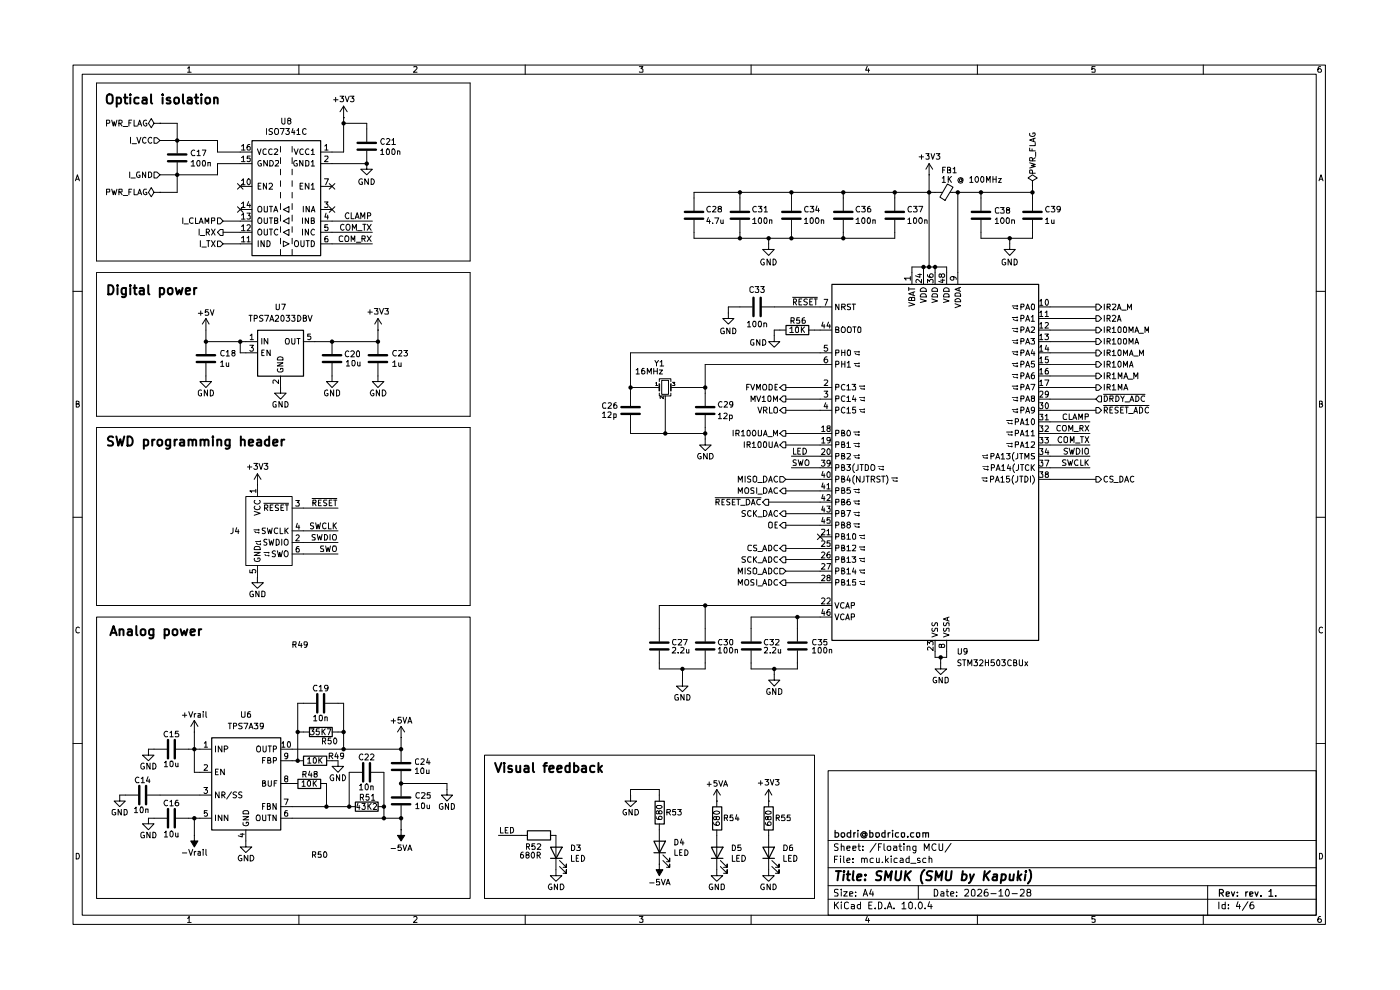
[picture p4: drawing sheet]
<svg xmlns="http://www.w3.org/2000/svg" width="297mm" height="210mm" viewBox="0 0 297 210" stroke-linecap="round" stroke-linejoin="round" font-family="sans-serif">
<g fill="none" stroke="#000" stroke-width=".21">
<path d="M15.5 13.8h265.7v182.3h-265.7zM17.4 15.7h261.8v178.4h-261.8zM39.8 14.5l.3-.4v1.2M39.8 15.3h.8M63.4 13.8v1.9M87.8 14.2l.6-.1 .1 .4-.8 .8h.8M111.4 13.8v1.9M135.6 14.1h.8l-.4 .5 .4 .1v.5h-.8M159.3 13.8v1.9M184 14.1l-.4 .8h.9M184.2 14.6v.7M207.3 13.8v1.9"/>
<path d="M232.3 14.1h-.7v.6l.2-.1 .5 .1-.1 .6-.6-.1M255.3 13.8v1.9M280.2 14.1l-.5 .1a.94 .94 0 0 0 0 1.1h.5l.1-.1v-.4l-.2-.2h-.3l-.2 .2M16 38.4l.4-1.3 .4 1.3M16.2 38h.6M32.7 26.2l-.6-1.1-.6 1.1 .6 .9 .6-.9h1.2M33.9 26.2h.1M37.6 29.8v2.7M37.6 34.5v2.6M51 32.3h2.4M51 34.7h2.4M51 39.5h2.4"/>
<path d="M51.2 38.3l.4-.4v1.3M51.2 33.4l.4-.3v1.2M51.2 31l.4-.4v1.2M51.2 31.8h.8M51.2 39.2h.8M51.2 34.3h.8M52.6 38l.2-.1 .3 .3v.7l-.3 .3a.71 .71 0 0 1-.2-1.2zM53 30.6l-.4 .1-.2 .9 .2 .2 .5-.1v-.5l-.2-.1h-.2l-.3 .2M53.1 33.1h-.6l-.1 .5h.7v.6h-.7M54.6 31.6l.4 1.2 .4-1.2M54.8 39.5h.4M55.4 38.9h-.6v1.2h.6"/>
<path d="M55.4 34.1a.59 .59 0 0 0-.7 .4 .59 .59 0 0 0 .2 .7l.6-.1v-.4h-.3M56.5 31.7l-.4-.1-.3 .3v.6l.2 .3 .5-.1M56.6 38.9v1.2l-.7-1.2v1.2M56.7 34v1.2l-.7-1.2v1.2M57.1 39l.1-.1h.4l.2 .2-.1 .4-.6 .6h.7M57.2 34a.66 .66 0 0 1 .8 .4 .66 .66 0 0 1-.3 .8h-.5zM57.7 31.7l-.2-.1a.67 .67 0 0 0-.5 .5 .67 .67 0 0 0 .2 .7l.5-.1M58.2 31.7l.5-.1 .2 .2-.7 1h.7M58.4 34.1h.7v.4l-.8 .7h.8M59.5 31.1v1.2M59.5 33.4v1.3M59.5 35.9v1.2"/>
<path d="M59.5 38.4v1.1M62 31.1v1.2M62 33.4v1.3M62 35.9v1.2M62 38.4v1.1M62.4 31.6l.4 1.2 .4-1.2M63 34.1l-.1-.1a.66 .66 0 0 0-.6 .5 .66 .66 0 0 0 .3 .7l.5-.1v-.4h-.3M63.7 39.5h.4M64.3 34v1.2l-.7-1.2v1.2M64.3 38.9h-.6v1.2h.6M64.3 31.7l-.2-.1a.67 .67 0 0 0-.5 .5 .67 .67 0 0 0 .2 .7l.5-.1M64.9 34h.3l.3 .3v.7l-.1 .2h-.5z"/>
<path d="M65.5 31.7l-.1-.1a.66 .66 0 0 0-.6 .5 .66 .66 0 0 0 .2 .7l.5-.1M65.5 38.9v1.2l-.7-1.2v1.2M66 31.9l.4-.3v1.2M66 34.4l.4-.4v1.2M66 39.3l.4-.4v1.2M66 32.8h.7M66 35.2h.7M68 32.3h2.4M68 34.7h2.4M68 39.5h2.4M68.8 37.9h.9l-.6 1.3M68.9 31l.4-.4v1.2"/>
<path d="M68.9 33.2l.6-.1 .1 .3-.8 .9h.8M68.9 31.8h.7M77.8 32v3.9h1.2l-1.2 1.2-1.3-1.2h1.3M77.8 27.3v2.8M279.8 38.4l.4-1.3 .5 1.3M279.9 38h.6M32.7 40.8l-.6-1-.6 1 .6 .9 .6-.9h1.2M33.9 40.8h.1M51 44.4h2.4M51 46.9h2.4M51 49.3h2.4M51 51.7h2.4"/>
<path d="M51.2 50.5l.4-.4v1.2M51.2 48l.4-.3v1.2M51.2 45.6l.4-.4v1.3M51.2 43.2l.4-.4v1.2M51.2 51.3h.8M51.2 48.9h.8M51.2 46.5h.8M51.2 44h.8M52.4 50.5l.3-.4v1.2M52.4 47.8l.2-.1h.3l.2 .1v.4l-.7 .7h.7M52.4 45.2h.7l-.4 .5 .4 .1v.6h-.7M52.4 51.3h.7"/>
<path d="M52.7 42.8l-.3 .8h.8M53 43.3v.7M54.8 43.9l.2-.1 .4 .1a.87 .87 0 0 1 0 1.1h-.5l-.2-.4zM54.8 51.1v1.2M54.9 48.7l.3-.1a.73 .73 0 0 1 0 1.3l-.3-.1a.87 .87 0 0 1 0-1.1zM54.9 46.2h.5l.1 .4v.6l-.3 .2-.3-.1-.2-.3zM56 51.1v1.2l-.6-1.2v1.2M56 48.6v1a.42 .42 0 0 0 .7 .2v-1.2M56 46.2v1a.42 .42 0 0 0 .7 .1v-1.1M56 43.8l.1 1.2 .6-.1v-1.1M56.6 51.1a.64 .64 0 0 1 .7 .6 .64 .64 0 0 1-.7 .6zM57.1 48.6h.7"/>
<path d="M57.1 46.2h.7M57.1 43.8h.7M57.5 43.8v1.2M57.5 46.2v1.2M57.5 48.6v1.3M58.1 45l.4-1.2 .4 1.2M58.2 44.6h.6M58.2 46.8h.5l.2-.2-.1-.4h-.6v1.2l.7-.1v-.4l-.2-.1M58.9 48.8l-.2-.2a.61 .61 0 0 0-.5 .7 .61 .61 0 0 0 .7 .5M59.5 40.8v1.2M59.5 43.2v1.2M59.5 45.6v1.3"/>
<path d="M59.5 48.1v1.2M59.5 50.5v1.2M59.5 52.9v1.3M60.1 44.4l1.2-.5v1.1zM60.1 46.9l1.2-.7v1.3zM60.1 49.3l1.2-.6v1.3zM60.1 51.1l1.2 .6-1.2 .6zM62 40.8v1.2M62 43.2v1.2M62 45.6v1.3M62 48.1v1.2M62 50.5v1.2"/>
<path d="M62 52.9v1.3M62.6 51.2l.2-.1 .4 .1 .1 .7-.3 .4-.4-.1zM63.8 51.1v1l.3 .2 .4-.2v-1M64.2 46.2v1.2M64.2 48.6v1.3M64.3 43.8v1.2M64.9 51.1h.7M65.3 51.1v1.2M65.4 46.2v1.2l-.6-1.2v1.2M65.4 48.6v1.3l-.6-1.3v1.3M65.6 43.8v1.2l-.7-1.2v1.2M66 45l.5-1.2 .3 1.2"/>
<path d="M66 46.8h.5l.1-.2-.1-.4h-.5v1.2l.6-.1 .1-.3-.2-.2M66 51.1a.64 .64 0 0 1 .7 .6 .64 .64 0 0 1-.7 .6zM66 40.1h.7M66.1 44.6h.6M66.7 48.8l-.2-.2a.6 .6 0 0 0-.5 .7 .6 .6 0 0 0 .6 .5h.1M68 44.4h2.4M68 46.9h2.4M68 49.3h2.4M68 51.7h2.4M68.8 42.8h.8l-.4 .5h.3v.6h-.7M69.2 45.2l-.3 .9h.8M69.5 47.7h-.6v.6l.6-.1 .1 .1-.1 .5-.4 .1-.2-.1"/>
<path d="M69.5 50.1l-.6 .3v.8l.6 .1v-.7h-.5l-.1 .2M69.5 45.6v.9M15.5 61.8h1.9M279.2 61.8h2M16.2 85.7l.6-.1v-.4l-.6-.1v1.3h.4l.2-.5-.3-.2M279.9 85.7l.6-.1v-.4l-.6-.1v1.3l.6-.1 .1-.4-.3-.2M15.5 109.7h1.9M279.2 109.7h2M16.8 133.2l-.2-.2a.65 .65 0 0 0-.5 .6 .65 .65 0 0 0 .5 .7l.2-.1M280.6 133.2l-.3-.2a.65 .65 0 0 0-.5 .6 .65 .65 0 0 0 .5 .7l.3-.1M15.5 157.7h1.9M31.5 158.9v1.3h1.2l-1.2 1.2-1.3-1.2h1.3"/>
<path d="M32.7 158.9h2.7M37.3 158.9h2.7M41.2 155.3h.1M41.2 152.8l-.7 1.3M41.2 152.8l.8 1.3M41.2 152.8v2.5M42.4 158.9h2.5M43.3 157.6l.4-.3v1.2M43.3 158.5h.7M45.7 158.2v1.3M47.1 158.2v1.3l-.8-1.3v1.3M47.6 158.9h.5l.2-.4-.2-.3h-.5v1.3"/>
<path d="M54.5 158.4l.3-.2 .4 .2 .1 .7-.4 .4-.4-.2zM55.8 158.2v1.1l.2 .2 .5-.2v-1.1M56.9 158.2h.7M57.2 158.2v1.3M58 158.9l.6-.1v-.5l-.6-.1v1.3M59.5 158.9h2.5M59.8 157.6h.1l.2-.3v1.2M59.8 158.5h.6M61 157.4l.4-.1a.91 .91 0 0 1 .1 1.2l-.5-.1zM64.3 149.2h2.8M64.3 155.3h1.3M69 149.2h2.7"/>
<path d="M70.4 155.3h1.3M85.1 156.5h.1M85.1 154.1v2.4M85.1 158.9v2.7M85.1 154.1l-.8 1.2M85.1 154.1l.7 1.2M279.2 157.7h2M25.4 168.7v1.2h1.2l-1.2 1.2-1.2-1.2h1.2M26.6 168.7h2.7M31.2 168.7h2.7M31.5 173.6v1.1h1.2l-1.2 1.3-1.3-1.3h1.3M32.7 173.6h2.7"/>
<path d="M37.3 173.6h2.7M41.2 177.2v1.2h.8l-.8 1.3-.7-1.3h.7M41.2 177.2h.1M42.4 168.7h2.5M42.4 173.6h2.5M42.4 163.8h2.5M43.3 167h.7l-.4 .6 .4 .1v.4l-.2 .2h-.4l-.1-.2M43.3 162.3l.6-.1 .1 .4-.7 .8h.7M43.9 172h-.6v.5l.5-.1 .2 .2-.1 .5h-.6M45.7 172.9v1.2M45.7 163.7h.4M46.3 163.1h-.6v1.2h.6"/>
<path d="M46.5 168v1.2l-.8-1.2v1.2M47.1 168.7l.6-.1v-.4l-.2-.2h-.4v1.2M47.1 172.9v1.2l-.8-1.2v1.2M47.3 168.7l.4 .5M47.6 163.1v1.2l-.8-1.2v1.2M48.3 172.9v1.2l-.7-1.2v1.2M49.1 168l-1 1.5M50.2 168.1l-.5-.1-.3 .2 .2 .4 .6 .3-.2 .3h-.6M51 177h.8M51.3 168.1l-.4-.1-.3 .2 .1 .4 .6 .1v.4l-.2 .1h-.5M51.4 176.8v.7l-.9-.2M51.6 174.5v.4a.61 .61 0 0 0 .7 .3 .61 .61 0 0 0 .4-.8h-.5v.3"/>
<path d="M51.6 173.2h1.1l-1.1 .7h1.1M51.6 172.1l.2-.1h.7l.2 .3v.3h-1.1zM52.2 176v3.7h1.2l-1.2 1.1-1.2-1.1h1.2M54.4 173.1l.5-.2a.86 .86 0 0 1 .1 1.2h-.5l-.1-.4zM55.7 172.9v1l.2 .2 .5-.1v-1.1M55.7 166.1h.5v-.5h-.5v1.2h.4l.3-.4-.4-.3M55.7 171h.3M55.7 161.3h.4M56.2 170.4h-.5v1.3M56.3 160.7h-.6v1.2M56.7 171l.6-.1v-.3l-.2-.2h-.4v1.3l.6-.1 .1-.3-.3-.3M56.8 161.3l.5-.1v-.4l-.5-.1v1.2h.5l.2-.4-.4-.2"/>
<path d="M56.8 172.9h.7M56.9 165.6v.9a.35 .35 0 0 0 .3 .3 .35 .35 0 0 0 .4-.3v-.9M57.1 172.9v1.2M58 161.4l.6-.1v-.5l-.6-.1v1.2M58.2 166.1h.4M58.6 172.9v1.2l-.7-1.2v1.2M58.6 170.4v1.3l-.7-1.3v1.3M58.8 165.6h-.6v1.2M59.5 166.2h3.7M59.5 173.6h2.5M59.5 171.1h2.5M59.5 161.4h2.5"/>
<path d="M60.3 169.5h.8l-.5 1.2M60.6 165.2l-.2-.4v-.1l.5-.1 .1 .4-.1 .2h-.5v.2v.4l.2 .1 .4-.2v-.4l-.1-.1M61 172h-.5l-.1 .9 .2 .2h.4v-.6l-.1-.1-.5 .1v.1M61 160.3l-.1 .2-.5-.1v-.6h.6v.9l-.1 .2h-.5M68 166.2h1.3M85.1 176v1.2h-.8l.8 1.2 .7-1.2h-.7M85.1 176h.1M85.1 163.6v5.3M85.1 170.9v2.7M94.8 167.5v1.2h1.2l-1.2 1.2-1.2-1.2h1.2M175.7 163.5h103.5v30.6h-103.5zM175.7 178.3h103.5"/>
<path d="M177.8 179.1l-.5-.1-.3 .2v.3l.8 .5-.3 .4-.5-.1M178.5 179.6l.5-.1 .1 .9M178.5 179v1.4M179.7 179.9l.6-.1v-.3h-.6v.2v.6h.6M180.9 179.9l.7-.1-.1-.3h-.6v.8h.6M182 179.5h.5M182.2 179v1.2l.3 .2M183 179.5v.2M185.8 178.9l-1.2 1.9M186.3 179.7h.5M187 179h-.7v1.4M187.5 179v1.2l.3 .2"/>
<path d="M188.3 179.6l.6-.1v.8l-.4 .1-.3-.2zM189.6 179.5h.6v.9M190.2 179.8l-.6 .1v.4h.6M190.7 179.5h.6M190.9 179v1.2l.4 .2M191.8 179v.2M191.8 179.5v.9M192.4 179.6l.6-.1v.9M192.4 179.5v.9M198.5 179.2a.61 .61 0 0 0-.8 .1 .61 .61 0 0 0 .2 .9l.3 .2 .3-.1M199.2 179v1.2l.3 .2 .5-.1v-1.3M201.8 178.9l-1.3 1.9"/>
<path d="M16.2 181a.66 .66 0 0 1 .6 .4 .66 .66 0 0 1-.2 .8h-.4zM39.8 194.8l.3-.4v1.3M39.8 195.7h.8M63.4 194.1v2M87.8 194.6l.4-.2 .3 .4-.8 .9h.8M111.4 194.1v2M135.6 194.4h.8l-.4 .5 .4 .1v.6h-.8M159.3 194.1v2M175.7 190.8h103.5M175.7 187.9h103.5M175.7 184.1h103.5M177 191.3v1.5"/>
<path d="M177 182.3h.5M177.3 191.9l.6 .9M177.7 181.6h-.7v1.4M177.8 188.7h-.7v.6a.53 .53 0 0 1 .6 .2 .53 .53 0 0 1 0 .6h-.7M177.9 191.3l-.9 .9M178.3 181.6v.1M178.3 182v1M178.5 191.3v.2M178.5 188.6v.2M178.5 189.1v1M178.5 191.9v.9M179 189.1h.7l-.7 1h.7"/>
<path d="M179 181.6v1.2l.2 .2M179.7 182.5l.6-.1-.1-.4-.5 .1v.7v.2h.6M180 191.5l-.4-.2-.4 .4v.9l.4 .2 .4-.2M180.3 189.7l.6-.2-.1-.3h-.5v.9h.5M180.6 191.9h.4l.3 .1v.8M180.9 182.9v.1M180.9 182.1v.2M181.3 192.2l-.7 .1v.4h.7M181.5 190v.1M181.5 189.2v.1M182.5 191.9h-.4l-.2 .2v.4l.2 .3 .4-.1M182.5 191.3v1.5"/>
<path d="M182.8 182.2v-.1a.36 .36 0 0 1 .6 .2v.7M182.8 182v1M183 180.3v.1M183.1 190.1l.5-1.5 .5 1.5M183.2 189.7h.7M183.4 182.3l.2-.3 .3 .1 .1 .9M184 194.4l-.4 .8h.9M184.2 194.8v.9M184.3 192h.5M184.8 188.6l-.3 1.1h.8M185 191.3h-.7v1.5h.7M185.2 189.1v1"/>
<path d="M185.2 182.1a.45 .45 0 0 0-.6 .2l.1 .6 .5 .1M185.7 192.6v.2M185.9 182l.1 1 .5-.1M186.3 191.3l.7 .2v1.1l-.3 .2h-.4zM186.5 182v1M187.2 182.9v.1M187.8 192.6v.2M187.9 181.6v1.4M188 182.5l.5 .5M188.2 192.8l.5-1.5 .5 1.5M188.4 192.4h.7M188.5 182l-.6 .6"/>
<path d="M189.1 181.6v.1M189.1 182v1M189.7 192.6v.2M190.3 182.1l-.4-.1-.2 .3v.6l.6 .1M191 182.1l.3-.1 .3 .3v.7h-.6l-.1-.4 .7-.2M191.3 191.8l.5-.5v1.5M191.3 192.8h.9M192.8 191.6l.3-.3 .4 .3v.9l-.3 .3-.4-.3zM192.9 181.6v1.4h-.5l-.2-.7 .2-.3 .5 .1M193.2 183.1h1.1M194.2 192.6v.2M194.3 180.3l-.4 .1-.3-.2 .2-.7h.5v1.1l-.2 .3-.4-.1"/>
<path d="M194.8 187.9v2.9M195 191.4l.2-.1a.76 .76 0 0 1 .5 .8 .76 .76 0 0 1-.5 .7 .97 .97 0 0 1-.2-1.4zM195.2 182.1h-.6v.4l.6 .2v.3h-.6M196.1 180.4v-1.4l.5 1 .5-1v1.4M196.3 192.6v.2M196.4 182.1l-.4-.1-.3 .3 .2 .7h.5M197.1 182.2v-.1a.36 .36 0 0 1 .6 .2v.7M197.1 181.6v1.4M197.2 191.3l-.4 1h1M197.5 191.9v.9M198.2 188.6a.8 .8 0 0 1 .8 .6 .8 .8 0 0 1-.3 .9h-.5zM199.6 189.2l.4-.1 .2 .2v.8h-.6v-.4l.6-.2"/>
<path d="M200.7 189.1h.5M200.9 188.6v1.3l.1 .2h.2M201.7 189.7l.7-.2-.2-.4h-.4l-.1 .2v.6l.1 .2h.5M202.9 190v.1M202.9 189.2v.1M204.6 188.8l.6-.2 .3 .4-.1 .3-.8 .8h.9M206.2 188.8l.3-.2 .3 .4v.8l-.1 .3h-.5l-.1-.3zM207.3 194.1v2M207.4 188.8l.2-.2h.3l.4 .5-.1 .2-.9 .8h1M209.5 188.6l-.5 .2-.2 1 .2 .3 .5-.1v-.7l-.5-.1-.2 .3M210.2 189.6h1.1M211.9 189.1l.4-.5v1.5"/>
<path d="M211.9 190.1h.9M213.6 188.6a.89 .89 0 0 1 .3 1.5h-.4l-.2-.5 .1-.6zM214.7 189.6h1.1M216.5 188.8l.2-.2 .5 .1 .1 .6-.9 .8h.9M218.1 189.3l-.3-.3 .1-.3h.6l.2 .3-.1 .1-.7 .2-.1 .3 .1 .5h.6l.2-.5-.3-.3M232.3 194.4h-.7v.6h.7v.6h-.7M255.3 194.1v2M256.2 187.9v6.2M258.6 191.3v1.5M259.9 191.9h-.7v.7l.3 .2 .4-.1M259.9 191.3v1.5M260.6 192.6v.2"/>
<path d="M260.6 191.9v.1M262.6 191.3l-.3 1h.8M263 191.9v.9M264.7 191.3l-1.1 1.8M265.9 191.3l-.6 .2a1.02 1.02 0 0 0 .1 1.3l.5-.1 .1-.2v-.3l-.1-.3h-.6l-.1 .3M279.9 181a.66 .66 0 0 1 .7 .4 .66 .66 0 0 1-.3 .8h-.4zM280.2 194.4a.72 .72 0 0 0-.6 .5 .72 .72 0 0 0 .2 .8l.4-.1a.42 .42 0 0 0 0-.6 .42 .42 0 0 0-.5 0l-.1 .2"/>
</g>
<g fill="none" stroke="#000" stroke-width=".25">
<path d="M53.5 29.8h14.5v24.4h-14.5zM44.9 156.5h14.7v19.6h-14.7zM65.7 154.3h4.8v1.9h-4.8zM63.2 165.3h4.8v2h-4.8zM177.2 176.7h.6l.1 .6a.52 .52 0 0 1-.7 .2M177.2 176.1v1.5M178.5 176.7h.5l.2 .2v.4l-.3 .3h-.2l-.3-.3zM180.5 176.7h-.6l-.2 .6a.52 .52 0 0 0 .8 .2M180.5 176.1v1.5M181.1 176.7v.9M181.5 176.7h-.3l-.1 .2M182 176.1v.1"/>
<path d="M182 176.7v.9M183.6 176.9l-.3-.2-.2 .1a.36 .36 0 0 0 0 .5 .36 .36 0 0 0 .5 0M183.6 176.7v.6h.3v-.5l-.3-.3h-.6l-.3 .3a.69 .69 0 0 0 .2 .8 .69 .69 0 0 0 .9 0M184.5 176.7h.6l.1 .2-.1 .6h-.6M184.5 176.1v1.5M185.8 176.7h.6l.2 .6a.45 .45 0 0 1-.8 .1zM187.7 176.7h-.5l-.1 .2v.4l.2 .3 .4-.1M187.7 176.1v1.5M188.4 176.7v.9M188.8 176.7h-.2l-.2 .2M189.4 176.1v.1M189.4 176.7v.9"/>
<path d="M190.6 176.7h-.5l-.2 .2v.4l.3 .3 .4-.1M191.2 176.7h.7l-.1 .8-.3 .1-.3-.2zM192.6 177.4v.2M193.8 176.7h-.5l-.1 .2v.4l.2 .3 .4-.1M194.4 176.7h.7l-.1 .8-.3 .1-.3-.2zM195.8 176.7h.5l.1 .9M195.8 176.7v.9M196.4 176.8l.1-.1h.5v.9M258.7 189.4h.8v-.5l-.2-.2h-.6v1.4M259 189.4l.5 .7M260.1 189.7l.7-.2-.1-.2h-.6v.7h.6M261.2 189.2l.4 .9 .3-.9"/>
<path d="M262.5 190v.1M262.5 189.3v.1M264.3 189.2v.9M264.7 189.2l-.4 .2M265.1 189.7l.7-.2-.1-.2h-.6v.7h.6M266.2 189.2l.4 .9 .3-.9M267.5 190v.1M269.2 189.1l.4-.4v1.4M269.2 190.1h.8M270.6 190v.1"/>
</g>
<g fill="none" stroke="#000" stroke-width=".42">
<path d="M177.3 184.8h1.1M177.9 184.8l-.2 1.9M179 185.5l-.1 1.2M179.1 184.8l-.2 .1 .1 .1 .1-.2-.1 .2M179.6 185.5h.8M180 184.8l-.2 1.7 .4 .2M181.1 184.8l-.2 1.7 .2 .2M181.8 186.1l.9-.2v-.4h-.5l-.3 .2-.1 .9h.8M183.5 186.6v.1M183.6 185.5v.2M187.1 184.9a.79 .79 0 0 0-1.1 .2l.1 .5 .7 .3 .1 .4-.1 .3-.3 .1-.7-.1M187.7 186.7l.2-1.9 .5 1.3 .8-1.3-.3 1.9"/>
<path d="M190.1 184.8l-.2 1.5 .4 .4a.63 .63 0 0 0 .7-.4l.2-1.5M192.1 184.8l-.2 1.9M192.3 185.6l.7 1.1M193.2 184.8l-1.2 1.1M196.1 184.5a2.33 2.33 0 0 0-.5 2.8l.1 .1M197.8 184.9a.86 .86 0 0 0-1.2 .2l.1 .4 .8 .4 .2 .2-.2 .5-.3 .1-.7-.1M198.4 186.7l.2-1.9 .5 1.3 .8-1.3-.2 1.9M200.8 184.8l-.2 1.5 .4 .4 .6-.1 .3-1.8M204.2 185.5a.6 .6 0 0 1 .9 .3l-.1 .5a.62 .62 0 0 1-.9 .3M204.3 184.8l-.3 1.9M205.8 185.5l.2 1.2M206.6 185.5l-.6 1.2-.5 .6"/>
<path d="M208.9 184.8l-.2 1.9M209.1 185.6l.7 1.1M210 184.8l-1.2 1.1M210.8 185.5h.7v1.2M211.5 185.9l-.8 .2-.2 .4 .3 .2 .7-.1M212.5 185.5a.6 .6 0 0 1 .9 .3l-.2 .8-.3 .1-.5-.1M212.6 185.5l-.3 1.8M214.2 185.5v1.1l.5 .1 .2-.1M215.1 185.5l-.2 1.2M216 184.8l-.1 1.9M216.1 186l.4 .7M216.7 185.5l-.8 .6"/>
<path d="M217.5 185.5l-.1 1.2M217.6 184.8v.2M218.4 184.5a2.24 2.24 0 0 1-.3 2.9"/>
</g>
<g fill="none" stroke="#000" stroke-width=".51">
<path d="M35.6 32.8h3.9M35.6 34.2h3.9M75.9 30.3h3.9M75.9 31.7h3.9M35.6 157v3.9M37.1 157v3.9M67.3 147.2v3.9M68.7 147.2v3.9M29.5 166.7v3.9M31 166.7v3.9M35.6 171.6v3.9M37.1 171.6v3.9"/>
<path d="M83.1 161.9h3.9M83.1 163.3h3.9M83.1 169.2h3.9M83.1 170.6h3.9"/>
</g>
<path d="M41.2 177.2v1.2h.8l-.8 1.3-.7-1.3h.7zM85.1 176v1.2h.7l-.7 1.2-.8-1.2h.8z" fill="#000"/>
<path d="M32.7 29.2h.6l.6 .6-.6 .6h-.6z" fill="#fff"/>
<path d="M27.7 29.1v1.3M28 30.5h1M29 29.1l.5 1.3 .4-1.3M31 29.3l-.3-.2a.65 .65 0 0 0-.5 .7 .65 .65 0 0 0 .5 .6l.3-.2M32.2 29.3l-.3-.2a.65 .65 0 0 0-.5 .7 .65 .65 0 0 0 .5 .6l.3-.2M32.7 29.2h.6l.6 .6-.6 .6h-.6z" fill="none" stroke="#000" stroke-width=".21"/>
<path d="M32.7 36.5h.6l.6 .6-.6 .7h-.6z" fill="#fff"/>
<path d="M27.5 36.5v1.2M27.8 37.8h.9M29.6 36.5h-.4a.61 .61 0 0 0-.3 .8 .61 .61 0 0 0 .8 .3v-.4h-.2M30.9 36.5v1.2l-.7-1.2v1.2M31.5 36.5h.4l.3 .2v.7l-.5 .3h-.2zM32.7 36.5h.6l.6 .6-.6 .7h-.6zM72.9 25h.1M72.9 22.5l-.8 1.2M72.9 22.5l.8 1.2M72.9 22.5v2.5" fill="none" stroke="#000" stroke-width=".21"/>
<path d="M46.1 46.2h.6l.6 .7-.6 .6h-.6z" fill="#fff"/>
<g fill="none" stroke="#000" stroke-width=".21">
<path d="M38.8 46.2v1.2M39 47.5h1M41 46.3l-.5-.1-.3 .3v.7l.4 .2 .4-.1M41.5 46.2v1.2h.6M42.2 47.4l.5-1.2 .4 1.2M42.4 47.1h.6M43.5 47.4v-1.2l.4 .9 .4-.9v1.2M44.9 46.8h.6v-.5l-.6-.1v1.2M46.1 46.2h.6l.6 .7-.6 .6h-.6zM72.7 50.1h-.1a.45 .45 0 0 0-.6 .2v.7l.1 .2 .6-.1M73.4 50a.46 .46 0 0 1 .6 .5l-.2 .7h-.5l-.1-.1a.82 .82 0 0 1 .2-1.1zM74.5 51.2v-1.2l.4 .9 .4-.9v1.2"/>
<path d="M75.6 51.4h.9M76.8 50.6h.6l.1-.5-.7-.1v1.2M77.1 50.6l.4 .6M77.9 50l.8 1.2M78.7 50l-.8 1.2"/>
</g>
<path d="M46.1 51.1h.6l.6 .6-.6 .6h-.6z" fill="#fff"/>
<g fill="none" stroke="#000" stroke-width=".21">
<path d="M42.5 51.1v1.2M42.8 52.4h1M43.9 51.1h.6M44.2 51.1v1.2M44.9 51.1l.7 1.2M45.6 51.1l-.7 1.2M46.1 51.1h.6l.6 .6-.6 .6h-.6zM73 47.7l-.3-.1a.6 .6 0 0 0-.5 .7 .6 .6 0 0 0 .7 .5l.1-.1M73.5 47.7l.5-.1a.86 .86 0 0 1 0 1.2h-.3a.79 .79 0 0 1-.2-1.1zM74 45.3l-.2-.2a.6 .6 0 0 0-.6 .7 .6 .6 0 0 0 .8 .5v-.1M74.5 45.1v1.3h.6M74.8 48.8v-1.2l.4 .8 .4-.8v1.2"/>
<path d="M75.4 46.4l.4-1.3 .4 1.3M75.4 46.1h.6M75.9 48.9h.9M76.5 46.4v-1.3l.5 1 .4-1v1.3M77 47.6h.6M77.3 47.6v1.2M77.9 47.6l.8 1.2M78 45.8l.6-.1v-.5l-.6-.1v1.3M78.7 47.6l-.8 1.2"/>
</g>
<path d="M46.7 48.7h.6v1.3h-.6l-.6-.7z" fill="#fff"/>
<g fill="none" stroke="#000" stroke-width=".21">
<path d="M197.1 37.1h.1M197.1 34.7l-.7 1.2M197.1 34.7l.8 1.2M197.1 34.7v2.4M201 39l1.2 .7-1.7 2.8-1.1-.7zM219 38.4l1-.6-1-.7-.9 .7 .9 .6v1.1M219 39.5h.1M42.2 48.6v1.3M42.5 50h.9M43.8 49.3l.6-.1v-.4l-.2-.2h-.4v1.3M44 49.3l.4 .6M44.9 48.6l.7 1.3"/>
<path d="M45.6 48.6l-.7 1.3M46.7 48.7h.6v1.3h-.6l-.6-.7zM147.2 42v2.7M147.2 46.6v2.7M157 42v2.7M157 46.6v2.7M163.1 51.7v1.2h1.2l-1.2 1.3-1.3-1.3h1.3M167.9 42v2.7M167.9 46.6v2.7M178.9 42v2.7M178.9 46.6v2.7M189.8 42v2.7"/>
<path d="M189.8 46.6v2.7M198.4 40.8h1.6M201.6 40.8h1.6M208.1 42v2.7M208.1 46.6v2.7M214.2 51.7v1.2h1.2l-1.2 1.3-1.2-1.3h1.2M219 42v2.7M219 46.6v2.7M43.7 77v3.9h1.2l-1.2 1.3-1.3-1.3h1.3M43.7 67.6l-.8 1.1M43.7 67.6l.7 1.1M43.7 67.6v2.4"/>
<path d="M43.7 72.5v2.6M52.2 72.5h2.4M52.2 74.8h2.4M53 73.2h.8l-.5 .5 .4 .1v.6l-.5 .1-.2-.2M53.1 71.2l.3-.3v1.1M53.1 72h.7M55.5 71.8v1.2M55.5 74.8h.4M56 74.2h-.5v1.2h.5M56.8 71.8v1.2l-.8-1.2v1.2M57.3 74.2v1.2l-.7-1.2v1.2M58.8 77h1.2l-1.2 .6h1.2"/>
<path d="M58.9 78.2a.45 .45 0 0 0 .2 .7h.7l.2-.2-.1-.6h-.4v.3M59 75.8h.9l.1 .1v.5h-1.2zM59.5 79.8v3.6h1.2l-1.2 1.3-1.3-1.3h1.3M60.8 71.8a.46 .46 0 0 1 .6 .4l-.2 .8h-.5l-.1-.2a.82 .82 0 0 1 .2-1zM61.9 71.8l.1 1.2h.5l.1-1.2M63 71.8h.7M63.3 71.8v1.2M64.3 72.5h2.5M65.9 70.9h-.6v.5l.4-.1 .3 .2-.1 .5h-.6M70.4 77v3.9h1.3l-1.3 1.3-1.1-1.3h1.1M70.4 72.5v2.6M80.2 70h.1"/>
<path d="M80.2 77v3.9h1.2l-1.2 1.3-1.2-1.3h1.2M80.2 67.6l-.7 1.1M80.2 67.6l.7 1.1M80.2 67.6v2.4M80.2 72.5v2.6M59.1 80.6v.8l-.9-.8-.3 .2 .1 .5M133.8 83.4v2.7M133.8 88.1v2.6M149.6 93.1v1.3h1.3l-1.3 1.2-1.2-1.2h1.2M52.2 105.3h9.8v14.7h-9.8zM53.8 112.4h1.2M53.9 108.5l1.3 .4-1.3 .4"/>
<path d="M53.9 117.2h1.3l-1.3 .7h1.3M54 118.4l-.1 .1a.64 .64 0 0 0 .6 .6 .64 .64 0 0 0 .7-.5l-.2-.2h-.3v.2M54 116.1l.3-.2h.6a.52 .52 0 0 1 .3 .7h-1.3zM54.1 112.6l.1 .3 .8 .1M54.1 107.4l-.2 .2a.65 .65 0 0 0 .7 .5 .65 .65 0 0 0 .6-.5l-.2-.2M54.1 106.2l-.2 .1a.6 .6 0 0 0 .7 .6 .6 .6 0 0 0 .5-.7h-.1M54.1 114.8h1.2M54.3 104.1h-1.3l.3 .2v.2M54.3 103.8v.7M54.4 115.1l.2 .3h.7M54.6 120v3.6h1.3l-1.3 1.2-1.2-1.2h1.2M54.6 102.9h.1"/>
<path d="M54.6 100.5l-.7 1.2M54.6 100.5l.8 1.2M54.6 100.5v4.8M54.8 112.2l.2 .2M54.8 112.8l.2 .2M55 112.4l-.2 .2M55 113l-.2 .2M55.2 114.7l.1 .1M55.2 115.3l.1 .1M55.3 114.8l-.1 .1M55.3 115.4l-.1 .2M55.9 117.2h1.2"/>
<path d="M56 106.8h5.2M56.1 107.8l.6-.1 .1-.5-.7-.1v1.2M56.2 117.6l.3 .3M56.3 112h-.6v.5l.5 .2 .1 .2-.3 .3-.4-.1M56.4 107.8l.4 .5M56.5 117.9h.6M56.6 114.5h-.6v.5l.6 .1v.3l-.2 .3-.4-.1M56.7 112l.3 1.2 .2-.9 .3 .9 .2-1.2M56.9 117.1l.2 .1M56.9 117.7l.2 .2M57.1 114.4l.2 1.3 .3-1 .2 1 .3-1.3M57.1 117.2l-.2 .2"/>
<path d="M57.1 117.9l-.2 .1M57.3 107.7h.4M57.9 107.1h-.6v1.2h.6M58.4 116.9l-.4-.1-.3 .3 .1 .2 .6 .3v.3l-.2 .2-.5-.1M58.6 114.4a.64 .64 0 0 1 .7 .6 .64 .64 0 0 1-.7 .7zM58.8 116.8l.4 1.3 .1-.9 .3 .9 .3-1.3M58.9 112.1l-.5-.1a.61 .61 0 0 0-.2 .8 .61 .61 0 0 0 .7 .3M59.1 107.2h-.7v.4l.6 .2 .1 .1-.1 .4h-.6M59.4 112v1.2h.6M59.6 107.7h.4M59.8 114.4v1.3M60.2 107.1h-.6v1.2h.6"/>
<path d="M60.4 114.6l.2-.2 .4 .2 .1 .6-.3 .5-.4-.2zM60.4 117l.2-.2 .4 .1a.8 .8 0 0 1-.2 1.2h-.2a.79 .79 0 0 1-.2-1.1zM60.4 112v1.2M60.5 107.1h.7M60.6 112.5l.5 .7M60.9 107.1v1.2M61.1 112l-.7 .7M62 115.1h2.3M62 107.8h2.3M62 112.6h2.3M62 117.5h2.3M62.7 106.2h.8l-.4 .4 .4 .2-.1 .6-.7-.1"/>
<path d="M62.8 113.6l.4-.1 .3 .3-.8 .9h.8M63.1 111l-.3 .8h.8M63.4 115.9l-.4 .1-.2 .4 .1 .7h.5v-.7l-.3-.1-.3 .3M63.4 111.4v.9M66.2 105.7h5.3M66.4 106.7h.6v-.6h-.6v1.2M66.5 111l-.5-.1-.1 .2v.3l.6 .2v.2l-.2 .4-.4-.1M66.6 106.7l.5 .6M66.9 113.5h-.7v.3l.7 .4-.1 .4h-.6M67 110.9l.2 1.3 .3-1 .2 1 .3-1.3M67.3 113.4l.3 1.2 .2-.9 .3 .9 .2-1.2M67.6 106.7h.4"/>
<path d="M68.2 106.1h-.6v1.2h.6M68.7 115.8h-.6l-.1 .3 .1 .2 .6 .3v.3h-.7M68.8 113.4a.66 .66 0 0 1 .7 .4 .66 .66 0 0 1-.2 .8h-.5zM69.1 115.8l.2 1.2 .3-.8 .2 .8 .3-1.2M69.2 111.1l-.3-.2a.65 .65 0 0 0-.5 .6 .65 .65 0 0 0 .5 .7l.3-.2M69.3 106.1l-.6 .1v.3l.6 .4-.2 .4-.4-.1M69.7 110.9v1.3h.6M69.8 106.7h.5M70 113.4v1.2M70.4 106.1h-.6v1.2h.6M70.6 113.5l.3-.1 .3 .1a.87 .87 0 0 1 0 1.1h-.5l-.2-.4zM70.7 115.8h.5l.2 .4-.1 .6-.3 .2-.3-.1-.2-.3z"/>
<path d="M70.7 110.9v1.3M70.8 106.1h.7M70.9 111.4l.5 .8M71.1 106.1v1.2M71.4 110.9l-.7 .7M53 120.9v.6h.6l-.1-.6 .2-.1 .5 .1 .1 .4-.2 .2M139.9 133.3v2.8M139.9 138v2.6M149.6 133.3v2.8M149.6 138v2.6M159.3 133.3v2.8M159.3 138v2.6"/>
<path d="M144.8 144.3v1.2h1.2l-1.2 1.2-1.3-1.2h1.3M164.3 143.1v1.2h1.1l-1.1 1.2-1.2-1.2h1.2M63.2 161.4h1.1M69.3 161.4h1.1M71.7 161.4v1.2h1.2l-1.2 1.2-1.3-1.2h1.3M74.1 163.8h2.7M74.1 171.1h1.3M78.7 163.8h2.7M80.2 171.1h1.2M106.2 175.5v1.2h.6M107.2 176.1h.3M107.8 175.5h-.6v1.2h.6"/>
<path d="M108.3 175.5h.4a.66 .66 0 0 1 .2 .8 .66 .66 0 0 1-.6 .4zM110.7 177.2h1.1M116.8 177.2h1.1v8.6h1.3l-1.3 1.1-1.1-1.1h1.1M133.8 168.7v1.2h1.2l-1.2 1.2-1.2-1.2h1.2M139.9 168.7v1.2M139.9 174.7v8.6M152.1 176v9.8h1.2l-1.2 1.1-1.2-1.1h1.2M152.1 169.9h.1M152.1 167.5v3.6M152.1 167.5l-.7 1.2M152.1 167.5l.7 1.2M163.1 169.9h.1"/>
<path d="M163.1 176v9.8h1.2l-1.2 1.1-1.3-1.1h1.3M163.1 167.5l-.8 1.2M163.1 167.5l.6 1.2M163.1 167.5v3.6M118.7 183.8l1.4 1.4v-.7v.7h-.6M118.7 182.5l1.4 1.5v-.7v.7h-.6M139.9 183.3v1.2h-.7l.7 1.3 .7-1.3h-.7M139.9 183.3h.1M140.6 182.5l1.5 1.5v-.7v.7h-.7M140.6 181.4l1.5 1.4v-.8v.8h-.7M152.8 183.8l1.5 1.4v-.7v.7h-.8M152.8 182.5l1.5 1.5v-.7v.7h-.8"/>
<path d="M163.7 183.8l1.6 1.4v-.7v.7h-.8M163.7 182.5l1.6 1.5v-.7v.7h-.8"/>
</g>
<g fill="none" stroke="#000" stroke-width=".25">
<path d="M54.6 70.1h9.8v9.7h-9.8zM64.4 160.4h4.9v1.9h-4.9zM75.4 170.1h4.8v2h-4.8zM111.9 176.2h4.9v2h-4.9zM116.8 179.7h2.4l-1.2 2.4zM138.7 178.4h2.5l-1.3 2.5zM139 170h1.9v4.8h-1.9zM150.9 179.7h2.5l-1.3 2.4zM151.2 171.2h1.9v4.9h-1.9zM161.8 179.7h2.5l-1.2 2.4zM162.1 171.2h1.9v4.9h-1.9zM116.8 182.1h2.4"/>
<path d="M138.7 180.9h2.5M150.9 182.1h2.5M161.8 182.1h2.5"/>
</g>
<g fill="none" stroke="#000" stroke-width=".51">
<path d="M145.3 45h3.9M145.3 46.4h3.9M155 45h3.9M155 46.4h3.9M165.9 45h3.9M165.9 46.4h3.9M177 45h3.8M177 46.4h3.8M187.9 45h3.9M187.9 46.4h3.9M206.2 45h3.9M206.2 46.4h3.9"/>
<path d="M217.1 45h3.9M217.1 46.4h3.9M41.7 75.4h3.9M41.7 76.8h3.9M68.5 75.4h3.9M68.5 76.8h3.9M78.2 75.4h3.9M78.2 76.8h3.9M131.8 86.4h3.9M131.8 87.8h3.9M137.9 136.3h3.9M137.9 137.7h3.9"/>
<path d="M147.7 136.3h3.9M147.7 137.7h3.9M157.4 136.3h4M157.4 137.7h4M77 161.9v3.9M78.5 161.9v3.9"/>
</g>
<path d="M139.9 183.3v1.2h.7l-.7 1.3-.7-1.3h.7z" fill="#000"/>
<path d="M165.4 84.7l.7-.7h.6v1.3h-.6z" fill="#fff"/>
<path d="M159.3 85.2v-1.2l.5 .8 .4-.8v1.2M160.5 84l.4 1.2 .5-1.2M161.7 84.3l.3-.3v1.2M161.7 85.2h.7M162.9 84.2l.2-.2h.3a.86 .86 0 0 1-.1 1.2l-.4-.3zM164.1 85.2v-1.2l.4 .8 .4-.8v1.2M166.1 84h.6v1.3h-.6l-.7-.6z" fill="none" stroke="#000" stroke-width=".21"/>
<path d="M165.4 91.9l.7-.5h.6v1.1h-.6z" fill="#fff"/>
<g fill="none" stroke="#000" stroke-width=".21">
<path d="M155.5 91.3v1.2M156.1 91.9h.5l.2-.1v-.4l-.7-.1v1.2M156.5 91.9l.3 .6M157.3 91.6l.3-.3v1.2M157.3 92.5h.7M158.6 91.4h.5l.1 .6-.2 .5h-.3l-.2-.2zM159.8 91.4a.61 .61 0 0 1 .6 .3 .61 .61 0 0 1-.2 .8h-.4l-.1-.2-.1-.5zM160.9 91.3v1.2h.6v-.2v-1M162 92.5l.4-1.2 .3 1.2M162 92.1h.6M162.9 92.6h.9M164.1 92.5v-1.2l.4 .8 .4-.8v1.2"/>
<path d="M165.4 91.9l.7-.5h.6v1.1h-.6z"/>
</g>
<path d="M165.4 82.2l.7-.6h.6v1.2h-.6z" fill="#fff"/>
<path d="M158.4 82.1h.4M159 81.5h-.6v1.2M159.3 81.5l.4 1.2 .4-1.2M160.5 82.7v-1.2l.4 .9 .4-.9v1.2M162 81.6l.4-.1a.86 .86 0 0 1 .1 1.2h-.5a.87 .87 0 0 1 0-1.1zM163.1 81.5h.4l.3 .3v.7l-.1 .2h-.6zM164.4 82.1h.4M164.9 81.5h-.5v1.2h.5M165.4 82.2l.7-.6h.6v1.2h-.6z" fill="none" stroke="#000" stroke-width=".21"/>
<path d="M165.4 87l.7-.6h.6v1.2h-.6z" fill="#fff"/>
<g fill="none" stroke="#000" stroke-width=".21">
<path d="M154.5 66.4v1.2h1.2l-1.2 1.1-1.2-1.1h1.2M157 65.1h2.6M161.5 65.1h2.8M164.3 71.2v1.3h1.1l-1.1 1.2-1.2-1.2h1.2M165.4 70h1.3M168.1 63.1h5.3M168.3 64.1l.6-.1v-.5l-.6-.1v1.3M168.6 64.1l.4 .6M169.5 64h.4M170.1 63.4h-.6v1.3h.6M171.3 63.5l-.5-.1-.3 .3 .1 .2 .5 .2 .2 .3-.3 .3-.5-.1M171.5 70h1.3"/>
<path d="M171.8 64h.4M172.4 63.4h-.6v1.3h.6M172.7 63.4h.7M173.1 63.4v1.3M138.7 82.2h1.2M139.1 81.3l.2-.2v.7M139.1 81.8h.4M139.9 80.9v-.6h2.4v.6M139.9 83.4v.6h2.4v-.6M140.4 80.7h1.4v2.9h-1.4zM140.7 84.1v.5l-.5-.5-.2 .1 .1 .3M141.1 84v.7"/>
<path d="M142.3 82.2h1.2M142.7 81.1h.5l-.3 .3 .3 .3-.5 .1M149.6 83.4v2.7M149.6 88.1v2.6M160.8 86.4l.4 1.2 .4-1.2M162 87l.6-.1 .1-.3-.2-.2h-.5v1.2M162.3 87l.4 .6M163.2 86.4v1.2h.6M164.4 86.4h.3l.2 .2v.9l-.2 .1-.5-.1v-.9zM165.4 87l.7-.6h.6v1.2h-.6zM226.1 97.6h-.6l-.1 .3 .6 .3 .1 .3-.1 .2h-.6M226.5 97.5l.3 1.2 .3-.8 .1 .8 .4-1.2"/>
<path d="M226.5 95.2l-.5-.1-.3 .2 .1 .3 .7 .3-.3 .4h-.5M226.8 95.1l.4 1.2 .2-.9 .2 .9 .3-1.2M228.3 95.1a.65 .65 0 0 1 .8 .6 .65 .65 0 0 1-.8 .6zM228.7 97.6a.61 .61 0 0 0-.8 .3 .61 .61 0 0 0 .3 .8l.5-.1M229.3 97.5v1.2h.5M229.6 95.1v1.2M230.2 97.5v1.2M230.4 95.1l.5 .1v1l-.5 .1a.86 .86 0 0 1 0-1.2zM230.4 98l.5 .7M230.9 97.5l-.7 .7"/>
</g>
<path d="M159.8 63.2v3.9M161.4 63.2v3.9M147.7 86.4h3.9M147.7 87.8h3.9" fill="none" stroke="#000" stroke-width=".51"/>
<path d="M139.9 81.4v1.5M142.3 81.4v1.5" fill="none" stroke="#000" stroke-width=".34"/>
<path d="M166.7 69h4.9v2h-4.9z" fill="none" stroke="#000" stroke-width=".25"/>
<path d="M232.5 101.1h.6l.6 .6-.6 .6h-.6z" fill="#fff"/>
<g fill="none" stroke="#000" stroke-width=".21">
<path d="M225 90.3h-.6a.61 .61 0 0 0-.2 .7 .61 .61 0 0 0 .8 .4M225.2 92.8l-.2-.2a.6 .6 0 0 0-.5 .7 .6 .6 0 0 0 .7 .5v-.1M225.7 92.8l.3-.2 .5 .2v.9l-.3 .2-.5-.2zM226.3 87.9h-.1a.46 .46 0 0 0-.7 .2v.6l.2 .3 .6-.1M226.7 91.4v-1.1l.5 .8 .4-.8v1.1M226.8 87.8v1.2h.6M227.1 93.9v-1.3l.3 1 .4-1v1.3M227.6 89l.4-1.2 .4 1.2M227.8 88.6h.5M227.8 91.5h1M228.2 94h.9M228.9 89v-1.2l.4 .8 .3-.8v1.2"/>
<path d="M229.1 90.8h.5l.2-.4-.2-.1h-.5v1.1M229.2 92.6h.7M229.4 90.8l.4 .6M229.5 92.6v1.3M230.2 88.4h.6l.1-.5-.7-.1v1.2M230.2 90.3l.8 1.1M230.2 92.6l.8 1.3M231 90.3l-.8 1.1M231 92.6l-.8 1.3M232.5 101.1h.6l.6 .6-.6 .6h-.6zM234.9 101.1l-.2-.1a.6 .6 0 0 0-.5 .7 .6 .6 0 0 0 .7 .5v-.1M236.1 101.1h-.6v.4l.6 .4-.2 .4-.4-.1"/>
<path d="M236.3 102.4h.9M237.6 101a.64 .64 0 0 1 .7 .6 .64 .64 0 0 1-.7 .7zM238.6 102.3l.4-1.3 .4 1.3M238.8 101.9h.5M240.5 101.1l-.2-.1a.6 .6 0 0 0-.5 .7 .6 .6 0 0 0 .7 .5v-.1"/>
<circle cx="225.8" cy="90.8" r=".57"/>
</g>
<path d="M232.5 86.4h.6l.6 .6-.6 .6h-.6z" fill="#fff"/>
<g fill="none" stroke="#000" stroke-width=".21">
<path d="M232.5 86.4h.6l.6 .6-.6 .6h-.6zM234.1 86h9.7M234.3 87l.6-.1v-.5h-.6v1.2M234.5 87l.4 .6M235.5 86.9h.4M236 86.4h-.5v1.2h.5M237.2 86.4h-.5l-.1 .1v.4l.6 .4-.2 .3-.4-.1M237.7 86.9h.5M238.3 86.4h-.6v1.2h.6M238.7 86.4h.6M239 86.4v1.2M239.4 87.7h1"/>
<path d="M240.5 87.6l.5-1.2 .3 1.2M240.6 87.3h.6M241.7 86.4h.5l.2 .3v.6l-.3 .3h-.4zM243.7 86.5l-.1-.1a.61 .61 0 0 0-.7 .3 .61 .61 0 0 0 .1 .8l.3 .1 .4-.1"/>
</g>
<path d="M232.5 81.6h.6l.6 .6-.6 .6h-.6z" fill="#fff"/>
<path d="M232.5 81.6h.6l.6 .6-.6 .6h-.6zM234.3 81.5v1.2M234.9 82.1h.6v-.5l-.6-.1v1.2M235.1 82.1l.4 .6M236 81.9l.3-.4v1.2M236 82.7h.7M237.2 82.7v-1.2l.5 .9 .3-.9v1.2M238.4 82.7l.4-1.2 .5 1.2M238.5 82.4h.6" fill="none" stroke="#000" stroke-width=".21"/>
<path d="M232.5 79.2h.6l.6 .6-.6 .5h-.6z" fill="#fff"/>
<path d="M232.5 79.2h.6l.6 .6-.6 .5h-.6zM234.3 79.1v1.2M234.9 79.8l.6-.1v-.5l-.6-.1v1.2M235.1 79.8l.4 .5M236 79.4h.1l.2-.3v1.2M238.5 79.9h.6M236 80.3h.7M237.2 80.3v-1.2l.5 .8 .3-.8v1.2M238.4 80.3l.4-1.2 .5 1.2M239.3 80.4h1M240.5 80.3v-1.2l.5 .8 .4-.8v1.2" fill="none" stroke="#000" stroke-width=".21"/>
<path d="M232.5 76.7h.6l.6 .6-.6 .6h-.6z" fill="#fff"/>
<path d="M232.5 76.7h.6l.6 .6-.6 .6h-.6zM234.3 76.6v1.3M234.9 77.3l.6-.1v-.5l-.6-.1v1.3M235.1 77.3l.4 .6M236 77h.1l.2-.4v1.3M236 77.9h.7M237.4 76.6l.4 .3v.7l-.2 .3a.75 .75 0 0 1-.2-1.3zM238.3 77.9v-1.3l.5 1 .4-1v1.3M239.6 77.9l.4-1.3 .4 1.3M239.7 77.6h.6" fill="none" stroke="#000" stroke-width=".21"/>
<path d="M233.1 84h.6v1.3h-.6l-.6-.6z" fill="#fff"/>
<g fill="none" stroke="#000" stroke-width=".21">
<path d="M233.1 84h.6v1.3h-.6l-.6-.6zM234.1 83.6h8.8M234.3 84h.4a.66 .66 0 0 1 .2 .7 .66 .66 0 0 1-.6 .5zM235.5 84.6h.5l.1-.5-.6-.1v1.2M235.8 84.6l.3 .6M236.7 84h.4a.66 .66 0 0 1 .3 .7 .66 .66 0 0 1-.7 .5zM237.7 84l.5 .6 .3-.6M238.2 84.6v.6M238.7 85.3h.9M239.7 85.2l.4-1.2 .4 1.2M239.9 84.8h.5M241 84h.4a.66 .66 0 0 1 .2 .7 .66 .66 0 0 1-.6 .5z"/>
<path d="M242.8 84.1l-.5-.1a.61 .61 0 0 0-.2 .8 .61 .61 0 0 0 .7 .3"/>
</g>
<path d="M232.5 67h.6l.6 .6-.6 .6h-.6z" fill="#fff"/>
<path d="M232.5 67h.6l.6 .6-.6 .6h-.6zM234.3 66.9v1.3M234.9 67.6l.6-.1v-.5l-.6-.1v1.3M235.1 67.6l.4 .6M236 67.1l.1-.2h.4l.2 .2-.7 1.1h.7M237.1 68.2l.3-1.3 .4 1.3M237.1 67.8h.6" fill="none" stroke="#000" stroke-width=".21"/>
<path d="M232.5 64.5h.6l.6 .6-.6 .7h-.6z" fill="#fff"/>
<path d="M232.5 64.5h.6l.6 .6-.6 .7h-.6zM234.3 64.5v1.2M234.9 65.1l.6-.1v-.5h-.6v1.2M235.1 65.1l.4 .6M236 64.6l.6-.1 .1 .2-.1 .3-.6 .7h.7M237.1 65.7l.3-1.2 .4 1.2M237.1 65.4h.6M238 65.8h.9M239.2 65.7v-1.2l.4 .9 .4-.9v1.2" fill="none" stroke="#000" stroke-width=".21"/>
<path d="M232.5 74.2h.6l.6 .6-.6 .7h-.6z" fill="#fff"/>
<path d="M232.5 74.2h.6l.6 .6-.6 .7h-.6zM234.3 74.2v1.2M234.9 74.8h.6v-.6h-.6v1.2M235.1 74.8l.4 .6M236 74.6l.3-.4v1.2M236 75.4h.7M237.2 74.3l.5-.1 .1 .2v.8a.35 .35 0 0 1-.4 .2 .35 .35 0 0 1-.3-.4zM238.3 75.4v-1.2l.5 .9 .4-.9v1.2M239.6 75.4l.4-1.2 .4 1.2M239.7 75.1h.6M240.5 75.5h1M241.7 75.4v-1.2l.4 .9 .5-.9v1.2" fill="none" stroke="#000" stroke-width=".21"/>
<path d="M232.5 69.4h.6l.6 .6-.6 .6h-.6z" fill="#fff"/>
<g fill="none" stroke="#000" stroke-width=".21">
<path d="M232.5 69.4h.6l.6 .6-.6 .6h-.6zM234.3 69.3v1.2M234.9 70l.6-.1v-.5l-.6-.1v1.2M235.1 70l.4 .5M236 69.7l.3-.4v1.2M236 70.5h.7M237.2 69.4l.4-.1 .2 .3v.8l-.1 .1-.5-.1zM238.4 69.4l.4-.1a.91 .91 0 0 1 0 1.2h-.3l-.2-.1zM239.5 70.5v-1.2l.4 .9 .5-.9v1.2M240.8 70.5l.3-1.2 .5 1.2M240.9 70.2h.6M241.6 70.7h1"/>
<path d="M242.9 70.5v-1.2l.4 .9 .4-.9v1.2"/>
</g>
<path d="M232.5 71.8h.6l.6 .7-.6 .6h-.6z" fill="#fff"/>
<g fill="none" stroke="#000" stroke-width=".21">
<path d="M193.1 59h-1.2l.3 .4M193.1 58.7v.7M193.5 57.8v2.5M194.7 58.2h.8M195.2 58.1v.7l-1-.3M195.5 59.3v.7l-.9-.7-.3 .2 .1 .4M195.9 57.8v2.5M196.8 58.2v.5l.9 .1 .2-.1v-.5l-.5-.1-.2 .2v.3l.2 .2M198.4 57.8v2.5M199.6 59.4h.8M199.7 58.3l.3-.2 .4 .2-.1 .5h-.3l-.3-.1v-.4l-.3-.2-.2 .1v.5l.3 .1 .2-.2M200 59.2v.7l-.9-.2"/>
<path d="M200.8 57.8v2.5M202.2 58.7l.2 .1v.5l-.2 .1h-.4l-.2-.2v-.3l.2-.2 .9 .1 .2 .5M203.2 57.8v2.5M174 74.8h2.4M174 77.3h2.4M174 65.1h2.4M174 70h2.4M174.6 68.3l-.3 .9h.7M174.8 63.5h.8l-.5 1.3M174.8 68.8v.8M175.4 75.7l-.4 .2-.2 .8 .3 .3h.2l.3-.3v-.3l-.2-.2h-.4l-.2 .2M175.5 73.2h-.6l-.1 .6h.7l.1 .4-.3 .3h-.3l-.2-.2"/>
<path d="M175.8 68.3l-.4 .9h.8M176 68.8v.8M177.3 74.8h.7v-.5l-.7-.1v1.2M177.3 77.3l.7-.1v-.4l-.2-.2h-.5v1.3M177.3 69.9l.6-.1v-.4l-.6-.1v1.2h.6l.1-.5-.3-.1M178 64.5v1.2l-.7-1.2v1.2M178.6 65.1l.6-.1 .1-.3-.1-.2h-.6v1.2M178.6 74.2v1.2M178.6 76.6v1.3M178.6 74.8h.6M178.6 77.2h.6M178.7 69.3l.5 .2a.74 .74 0 0 1-.1 1h-.5a.86 .86 0 0 1 .1-1.2z"/>
<path d="M178.9 65.1l.4 .6M179.2 74.2v1.2M179.2 76.6v1.3M179.7 77l.4-.4v1.3M179.7 77.9h.7M179.9 74.2h.4l.1 .2v.8a.35 .35 0 0 1-.4 .2 .35 .35 0 0 1-.3-.4zM180 69.3a.46 .46 0 0 1 .6 .5l-.2 .7h-.5a.86 .86 0 0 1 .1-1.2zM180.4 64.5h-.6l-.1 .2 .1 .3 .6 .2v.4h-.7M180.8 64.5h.7M180.9 69.3h.7M181.1 64.5v1.2M181.1 74.6h1.2"/>
<path d="M181.1 77.1h1.2M181.3 69.3v1.2M181.4 74.9l.2 .2 .7 .1M181.4 77.3l.3 .3M181.7 77.7h.6M182 69.4l.4-.1 .2 .3v.8l-.1 .1-.5-.1zM182.2 74.5l.1 .1M182.2 75.1l.1 .1M182.2 76.9l.1 .2M182.2 77.5l.1 .2M182.3 74.6l-.1 .2M182.3 75.2l-.1 .2"/>
<path d="M182.3 77.1l-.1 .1M182.3 77.7l-.1 .1M192.8 64.2l1.3 .4-1.3 .3M192.8 61v.6M192.8 61.3h1.3M193.4 63.3l.1-.2h.5l.1 .1v.6h-1.3v-.5l.2-.2 .4 .1v.6M193.7 62v.6M194.1 61.9l-1.3 .4 1.3 .4M195.2 63.4l1.3 .4-1.3 .4M195.3 61.3a.67 .67 0 0 1 .8-.2 .67 .67 0 0 1 .4 .7h-1.3zM195.4 62.4h.9l.2 .6h-1.3zM196.8 60v-.7l.4 .4 .2-.4h.5v.7"/>
<path d="M197.7 63.4l1.2 .4-1.2 .4M197.8 61.3a.72 .72 0 0 1 1.1 0v.5h-1.2zM197.9 62.4l.7-.1 .3 .3v.4h-1.2zM200.1 63.4l1.2 .4-1.2 .4M200.2 61.3a.72 .72 0 0 1 1.1 0v.5h-1.2zM200.4 62.3h.7l.2 .3v.4h-1.2zM202.6 64.4l1.2 .5-1.2 .4M202.6 63.6a.66 .66 0 0 1 .8-.3 .66 .66 0 0 1 .4 .7h-1.2zM202.6 62.3l.3-.2h.6l.3 .7h-1.2zM203.5 61v.6M203.8 61l-1.2 .4 1.2 .4M214.7 74.6h1.2"/>
<path d="M214.7 77.1h1.2M214.7 64.9h1.2M214.7 67.3h1.2M214.7 69.7h1.2M214.7 72.2h1.2M214.7 79.5h1.2M215 65.1l.3 .3M215 67.6l.3 .3M215 74.9l.1 .2 .8 .1M215 77.3l.3 .3M215 79.8l.3 .3M215 70.1l.3 .2h.6"/>
<path d="M215 72.5l.3 .3h.6M215.3 77.7h.6M215.3 65.5h.6M215.3 67.9h.6M215.7 64.7l.2 .2M215.7 65.3l.2 .2M215.7 67.2l.2 .1M215.7 67.8l.2 .1M215.7 69.6l.2 .1M215.7 70.2l.2 .1M215.7 72l.2 .2M215.7 72.6l.2 .2"/>
<path d="M215.7 74.5l.2 .1M215.7 75.1l.2 .1M215.7 76.9l.2 .2M215.7 77.5l.2 .2M215.7 79.4l.2 .1M215.7 80l.2 .1M215.9 64.9l-.2 .2M215.9 65.5l-.2 .2M215.9 67.3l-.2 .1M215.9 67.9l-.2 .2M215.9 69.7l-.2 .2M215.9 70.3l-.2 .2"/>
<path d="M215.9 72.2l-.2 .1M215.9 72.8l-.2 .1M215.9 74.6l-.2 .2M215.9 75.2l-.2 .2M215.9 77.1l-.2 .1M215.9 77.7l-.2 .1M215.9 79.5l-.2 .1M216.6 65.1l.6-.1v-.5h-.6v1.2M216.6 67.6l.6-.1v-.5l-.6-.1v1.3M216.6 70l.6-.1v-.5l-.6-.1v1.2M216.6 72.4h.6v-.5l-.6-.1v1.2M216.6 74.8h.6v-.6h-.6v1.2"/>
<path d="M216.6 77.3l.6-.1v-.5l-.6-.1v1.3M216.6 79.8l.6-.1v-.5l-.6-.1v1.2M217.6 65.7l.4-1.2 .4 1.2M217.6 68.2l.4-1.3 .4 1.3M217.6 70.5l.4-1.2 .4 1.2M217.6 73l.4-1.2 .4 1.2M217.6 75.4l.4-1.2 .4 1.2M217.6 77.9l.4-1.3 .4 1.3M217.8 72.6h.5M217.8 65.4h.5M217.8 67.8h.5M217.8 70.2h.5"/>
<path d="M217.8 75.1h.5M217.8 77.6h.5M217.8 79.9h.5M218.7 71.8h.8l-.5 .4 .5 .2v.5h-.8M218.8 67.2l.3-.3v1.3M218.8 69.4h.7v.4l-.8 .7h.8M218.8 68.2h.7M218.9 64.6l.4-.1 .2 .2v.7l-.3 .3-.3-.1zM219 74.2l-.2 .8h.7M219.4 79.1h-.3a.93 .93 0 0 0-.2 1.2h.5l.1-.6-.6-.1-.1 .2M219.4 74.6v.8M219.5 76.6h-.6l-.1 .6h.7v.5l-.3 .2-.4-.2"/>
<path d="M220.3 74.8h2.5M220.3 77.3h2.5M220.3 65.1h2.5M220.3 67.6h2.5M220.3 70h2.5M220.3 72.5h2.5M220.3 79.8h2.5M220.6 63.8h.1l.2-.3v1.3M220.6 66.3l.3-.3v1.1M220.6 68.7l.3-.3v1.2M220.6 71.2l.3-.3v1.1M220.6 73.7l.3-.5v1.3"/>
<path d="M220.6 76h.1l.2-.3v1.3M220.6 78.5l.3-.4v1.2M220.6 64.8h.6M220.6 67.1h.6M220.6 69.6h.6M220.6 72h.6M220.6 74.5h.6M220.6 77h.6M220.6 79.3h.6M221.7 70.9h.7l-.4 .4 .3 .1v.6h-.6M221.7 66.3l.4-.3v1.1M221.7 68.5l.5-.1 .2 .3-.7 .9h.7"/>
<path d="M221.7 67.1h.7M222 63.5a.68 .68 0 0 1 .4 .6 .68 .68 0 0 1-.4 .7l-.3-.5 .1-.6zM222 73.2l-.3 .9h.8M222.3 75.7h-.5l-.1 .6 .6-.1v.7l-.4 .1-.2-.2M222.3 78.1l-.4 .1-.2 .5 .1 .6h.5v-.6l-.3-.1-.3 .2M222.3 73.7v.8M232.5 71.8h.6l.6 .7-.6 .6h-.6zM234.3 71.8v1.2M234.9 72.4h.6v-.5l-.6-.1v1.2M235.1 72.4l.4 .6M236 72.1l.3-.3v1.2M236 73h.7"/>
<path d="M237.2 71.9l.4-.1 .2 .2v.7l-.1 .3-.5-.1zM238.4 71.9l.4-.1a.86 .86 0 0 1 0 1.2h-.3l-.2-.3zM239.5 73v-1.2l.4 .8 .5-.8v1.2M240.8 73l.3-1.2 .5 1.2M240.9 72.6h.6M168.3 95.1v1.2h.6M168.9 97.6l-.4-.1-.3 .3 .1 .2 .6 .3v.3l-.7 .1M169.2 95.7h.5M169.3 97.5l.4 1.2 .1-.8 .3 .8 .2-1.2M169.8 95.1h-.6v1.2h.6M170.3 95.1a.65 .65 0 0 1 .8 .6 .65 .65 0 0 1-.8 .6zM170.9 97.7l.2-.2 .3 .1a.87 .87 0 0 1 0 1.1h-.5l-.1-.3z"/>
<path d="M174 82.2h2.4M174 84.7h2.4M174 87h2.4M174 91.9h2.4M174 94.4h2.4M174 96.8h2.4M174 99.2h2.4M174.2 97.6h.8l-.4 .5 .4 .2v.3l-.3 .3h-.3l-.2-.2M174.3 90.7l.4-.4v1.2M174.3 93.1l.4-.3v1.2M174.3 95.3l.4-.1 .3 .3-.8 .9h.8M174.3 91.5h.7"/>
<path d="M174.3 94h.7M174.6 100l-.3 .8h.7M174.8 80.7l.6-.1 .2 .2-.1 .3-.7 .7h.8M174.8 83h.8l-.4 .5 .3 .1v.6h-.7M175.2 85.4l-.4 .9h.8M175.4 85.8v.9M175.6 95.2h.2l.3 .2v.8l-.3 .2a.71 .71 0 0 1-.2-1.2zM175.7 90.8l-.3-.2 .2-.3h.4l.1 .5a.48 .48 0 0 0-.5 .2 .48 .48 0 0 0 0 .5l.5-.1v-.5l-.2-.1M176.1 93.3l-.1 .2h-.4l-.2-.2v-.3l.2-.2 .5 .1v.8l-.5 .3M176.1 98.1v.2a.42 .42 0 0 1-.5 0 .42 .42 0 0 1-.1-.6h.6v.8l-.2 .3-.3 .1M177.3 82.1h.6l.1-.5-.7-.1v1.2M177.3 84.6h.6l.1-.5-.7-.1v1.2"/>
<path d="M177.3 87l.7-.1v-.4l-.2-.1h-.5v1.2M177.3 91.9h.5l.2-.1v-.4l-.7-.1v1.2M177.3 94.3h.6l.1-.5-.7-.1v1.2M177.3 96.8l.7-.1v-.4l-.7-.1v1.2M177.3 99.2l.7-.1v-.4l-.2-.2h-.5v1.3M178.6 91.9l.5-.1v-.4l-.5-.1v1.2h.5l.1-.4-.3-.2M178.6 94.3l.5-.1v-.5h-.5v1.2l.6-.1v-.3l-.3-.2M178.6 96.7h.5v-.5h-.5v1.2h.4l.2-.5-.3-.2M178.6 99.1h.5v-.5l-.5-.1v1.3h.4l.2-.4-.3-.3M179.2 81.6l-.2-.1a.67 .67 0 0 0-.5 .5 .67 .67 0 0 0 .2 .7l.5-.1M179.2 84.1l-.5-.1a.61 .61 0 0 0-.2 .8 .61 .61 0 0 0 .7 .3M179.2 86.5v-.1a.61 .61 0 0 0-.7 .3 .61 .61 0 0 0 .1 .8l.3 .1 .3-.1"/>
<path d="M179.7 81.9l.3-.4v1.2M179.7 84.3l.3-.3v1.2M179.7 86.8l.3-.4v1.2M179.7 94.1l.3-.4v1.2M179.7 96.3l.6-.1 .1 .1-.1 .4-.6 .7h.7M179.7 98.5h.7l-.4 .6h.3l.1 .5-.2 .2h-.4l-.1-.2M179.7 82.7h.7M179.7 85.2h.7M179.7 87.6h.7M179.7 94.9h.7M179.8 91.4l.2-.1a.6 .6 0 0 1 .4 .6 .6 .6 0 0 1-.6 .6l-.1-.5zM180.8 81.5h.7l-.4 .5 .4 .1v.5h-.7"/>
<path d="M181.1 91.6h1.2M181.1 94.1h1.2M181.1 96.6h1.2M181.1 83.9l-.3 .8h.8M181.3 98.4l-.4 .5v.8l.4 .5M181.4 96.8l.2 .3M181.4 92l.2 .2h.7M181.4 94.4l.2 .3h.7M181.4 84.4v.8M181.5 86.4h-.6l-.1 .5h.7v.6l-.2 .1-.5-.1M181.6 97.2h.7M182 98.5v1.1l-.4 .2"/>
<path d="M182.1 91.5l.2 .1M182.1 92.2h.2M182.1 93.9l.2 .2M182.1 94.5l.2 .2M182.1 96.4l.2 .2M182.1 97l.2 .2M182.2 81.9h1.2M182.2 84.4h1.2M182.2 86.8h1.2M182.3 92.2l-.2 .2M182.3 91.6l-.2 .2M182.3 94.1l-.2 .2"/>
<path d="M182.3 94.7l-.2 .2M182.3 96.6l-.2 .1M182.3 97.2l-.2 .1M182.5 98.5h.6M182.5 87.1l.3 .3M182.6 82.3l.2 .2h.6M182.6 84.7l.2 .3h.6M182.8 98.5v1.3M182.8 87.4h.6M183.3 81.7l.1 .2M183.3 82.4l.1 .1M183.3 84.2l.1 .2"/>
<path d="M183.3 84.8l.1 .2M183.3 86.7l.1 .1M183.3 87.2l.1 .2M183.4 81.9l-.1 .2M183.4 82.5l-.1 .2M183.4 84.4l-.1 .1M183.4 85l-.1 .1M183.4 86.8l-.1 .2M183.4 87.4l-.1 .2M183.6 98.5l.5 .1 .1 .3v.6l-.3 .3h-.3zM185 98.5l.3 .1a.74 .74 0 0 1 .2 1l-.5 .2a.86 .86 0 0 1 0-1.3zM186.2 99h1.3"/>
<path d="M186.5 99.3l.3 .3M186.8 99.6h.7M187.2 98.8l.3 .2M187.2 99.4l.3 .2M187.5 99l-.3 .1M187.5 99.6l-.3 .2M208.3 96.6h1.2M208.4 99h1.3M208.6 96.8l.1 .3 .8 .1M208.7 99.3l.3 .3M209 99.6h.7M209.3 96.4l.2 .2"/>
<path d="M209.3 97l.2 .2M209.4 98.8l.3 .2M209.4 99.4l.3 .2M209.5 96.6l-.2 .1M209.5 97.2l-.2 .1M209.7 99l-.3 .1M209.7 99.6l-.3 .2M210.2 96.8l.6-.1 .1-.4-.2-.1h-.5v1.2M210.3 99.2l.6-.1v-.5l-.6-.1v1.3M211.2 97.4l.5-1.2 .4 1.2M211.3 99.8l.4-1.3 .5 1.3M211.3 97h.6"/>
<path d="M211.5 99.5h.6M212.4 96.5l.4-.3v1.2M212.4 97.4h.7M212.5 98.9l.3-.4v1.3M212.5 99.8h.7M213.5 91.6h1.3M213.5 94.1h1.3M213.5 89.2h1.3M213.5 96.2h.8l-.4 .4 .4 .3-.1 .4h-.7M213.8 89.5l.2 .3 .8 .1M213.9 92l.3 .3M213.9 94.4l.1 .3h.8"/>
<path d="M213.9 98.5l-.2 .9h.8M214.2 92.2h.6M214.3 99v.8M214.6 89.1l.2 .1M214.6 89.7l.2 .2M214.6 91.5l.2 .1M214.6 92.2h.2M214.6 93.9l.2 .2M214.6 94.5l.2 .2M214.7 81.9h1.2M214.7 84.4h1.2M214.7 86.8h1.2"/>
<path d="M214.8 89.2l-.2 .2M214.8 89.9l-.2 .1M214.8 91.6l-.2 .2M214.8 92.2l-.2 .2M214.8 94.1l-.2 .2M214.8 94.7l-.2 .2M215 87.1l.3 .3M215 82.3l.3 .2h.6M215 84.7l.3 .3h.6M215.1 96l-.3 .5v.8l.3 .5M215.2 98.4a1.44 1.44 0 0 0 0 1.8M215.3 87.4h.6"/>
<path d="M215.3 80.1h.6M215.4 89.5h.5l.2-.2v-.3l-.2-.2h-.5v1.3M215.4 91.9h.5l.2-.1v-.4l-.7-.1v1.2M215.4 94.3h.6l.1-.5-.7-.1v1.2M215.7 81.7l.2 .2M215.7 82.4l.2 .1M215.7 84.2l.2 .2M215.7 84.8l.2 .2M215.7 86.7l.2 .1M215.7 87.2l.2 .2M215.9 96.2v1l-.4 .2M215.9 80.1l-.2 .1"/>
<path d="M215.9 81.9l-.2 .2M215.9 82.5l-.2 .2M215.9 84.4l-.2 .1M215.9 85l-.2 .1M215.9 86.8l-.2 .2M215.9 87.4l-.2 .2M216.1 98.5v1l-.2 .2-.3 .1M216.3 96.2h.7M216.5 90.1l.3-1.3 .5 1.3M216.5 92.5l.3-1.2 .5 1.2M216.5 94.9l.3-1.2 .5 1.2M216.5 98.5h.7"/>
<path d="M216.6 82.1h.6v-.5l-.6-.1v1.2M216.6 84.6h.6v-.6h-.6v1.2M216.6 87l.6-.1v-.5h-.6v1.2M216.6 89.7h.6M216.6 92.1h.6M216.6 94.6h.6M216.7 96.2v1.2M216.8 98.5v1.3M217.4 97.4v-1.2l.4 .8 .5-.8v1.2M217.6 80.3l.4-1.2 .4 1.2M217.6 82.7l.4-1.2 .4 1.2M217.6 85.2l.4-1.2 .4 1.2"/>
<path d="M217.6 87.6l.4-1.2 .4 1.2M217.6 89.2h.2l.1-.4v1.3M217.6 91.6l.3-.3v1.2M217.6 94.1l.3-.4v1.2M217.6 94.9h.7M217.6 90.1h.7M217.6 92.5h.7M217.8 82.4h.5M217.8 84.8h.5M217.8 87.3h.5M218.3 98.7l-.3-.2a.65 .65 0 0 0-.5 .7 .65 .65 0 0 0 .5 .6l.3-.2M218.7 81.5h.8l-.5 1.2"/>
<path d="M218.8 91.6l.3-.3v1.2M218.8 93.8l.6-.1 .1 .5-.8 .7h.8M218.8 92.5h.7M218.8 98.5v1.3M218.9 99.1l.6 .7M219 84.5l-.2-.3 .1-.2 .6 .1v.3l-.3 .1a.35 .35 0 0 0-.4 .4 .35 .35 0 0 0 .6 .2l.1-.5-.3-.1M219 88.8l.5 .3v.7l-.3 .3a.75 .75 0 0 1-.2-1.3zM219.5 86.9l-.1 .2h-.5v-.7h.3l.3 .1v.8l-.4 .3h-.2M219.5 96.2h-.6l-.1 .1 .1 .4 .6 .2v.4h-.7M219.5 98.5l-.7 .8M220.3 82.2h2.5M220.3 84.7h2.5"/>
<path d="M220.3 87h2.5M220.3 91.9h2.5M220.3 94.4h2.5M220.3 96.8h2.5M220.3 89.5h2.5M220.3 99.2h2.5M220.6 80.9l.3-.3v1.2M220.6 83.1l.1-.1h.4l.1 .1v.5l-.6 .6h.6M220.6 85.4h.6l-.3 .5 .3 .1v.5l-.1 .2h-.4l-.1-.2M220.6 87.9h.6l-.3 .5 .3 .1v.5h-.6M220.6 90.3h.6l-.3 .5 .3 .1v.5h-.6M220.6 92.8h.6l-.3 .4 .3 .1v.6h-.6"/>
<path d="M220.6 95.2h.6l-.3 .5 .3 .1v.5l-.1 .1h-.4l-.1-.1M220.6 97.6h.6l-.3 .5 .3 .1v.5l-.1 .2h-.4l-.1-.2M220.6 81.8h.6M221.7 80.6h.8l-.5 1.2M221.7 92.8h.7l-.4 .4 .3 .1v.6h-.6M221.7 97.6h.8l-.5 1.3M221.7 88.2l.4-.3v1.2M221.7 90.4l.6-.1 .1 .4-.7 .8h.7M221.7 89.1h.7M222 85.4a.68 .68 0 0 1 .4 .7 .68 .68 0 0 1-.4 .6l-.3-.5 .1-.6zM222 95.2l-.3 .8h.8M222.3 95.6v.8"/>
<path d="M222.4 83.6l-.1 .1h-.5v-.6l.4-.1 .2 .2-.2 1h-.4M174 113.9h2.4M174 116.3h2.4M174 118.7h2.4M174 101.7h2.4M174 104.1h2.4M174 106.5h2.4M174 109h2.4M174 111.4h2.4M174.3 112.3h.5l.2 .3-.8 .9h.8M174.3 114.8l.5-.1 .2 .4-.8 .8h.8M174.3 117.3l.4-.2 .3 .3-.8 1h.8"/>
<path d="M174.3 119.6l.4-.1 .3 .4-.8 .8h.8M174.6 102.4l-.3 .9h.7M174.6 104.9l-.3 .8h.7M174.6 107.4l-.3 .8h.7M174.6 109.7l-.3 1h.7M174.8 100.5v.8M174.8 102.9v.8M174.8 105.3v.9M174.8 107.8v.8M174.8 110.2v.8M175.4 112.6l.4-.3v1.2M175.4 119.5h.8l-.5 1.2"/>
<path d="M175.4 102.9l.4-.4v1.2M175.4 105.1l.2-.2h.3l.2 .2v.4l-.7 .7h.7M175.4 107.4h.7l-.3 .5h.3v.6l-.2 .1h-.3l-.2-.1M175.4 113.5h.7M175.4 103.7h.7M175.6 100.2l.2-.1 .3 .2v.8l-.2 .2-.3-.1a.78 .78 0 0 1 0-1zM176 117.1l-.4 .2-.2 .8 .3 .3 .4-.2-.1-.6h-.4l-.2 .3M176.1 114.7h-.6l-.1 .5h.7v.6h-.7M176.1 109.8h-.6l-.1 .6 .2-.2h.3l.2 .2v.5h-.7M177.3 113.9h.5l.2-.2v-.4l-.7-.1v1.2M177.3 116.2h.6l.1-.5h-.7v1.1M177.3 118.7l.7-.1v-.4l-.7-.1v1.2"/>
<path d="M177.3 101.7h.5l.2-.2v-.4l-.7-.1v1.3M177.3 104.1h.6l.1-.6h-.7v1.1M177.3 106.5h.6l.1-.5-.7-.1v1.2M177.3 109l.7-.1v-.4l-.2-.2h-.5v1.3M177.3 111.4h.5l.2-.2v-.3l-.2-.2h-.5v1.3M178.6 113.8l.5-.1v-.4l-.5-.1v1.2h.5l.1-.4-.3-.2M178.6 116.2h.5v-.5h-.5v1.1h.6v-.4l-.3-.2M178.6 118.6h.5v-.5h-.5v1.2h.4l.2-.4-.3-.3M178.6 101.6l.5-.1v-.4l-.5-.1v1.3h.4l.2-.4-.3-.3M178.6 104.1l.5-.1v-.5h-.5v1.1h.5l.1-.4-.3-.1M178.6 106.5l.5-.1v-.5h-.5v1.2l.6-.1v-.3l-.3-.2M178.6 108.9h.5v-.5l-.5-.1v1.3h.4l.2-.5-.3-.2"/>
<path d="M178.6 111.3l.5-.1v-.4l-.5-.1v1.3h.4l.2-.4-.3-.3M179.7 113.5l.3-.3v1.2M179.7 116l.3-.3v1.1M179.7 118.4l.3-.3v1.2M179.7 108.3h.7l-.5 1.3M179.7 114.4h.7M179.7 116.8h.7M179.7 119.3h.7M179.9 111.2l-.2-.1 .2-.4h.3l.2 .3-.1 .2h-.4l-.2 .3v.3l.2 .2h.3l.2-.2v-.3l-.2-.3M180 100.9l-.3 1h.7M180.3 105.9l-.5 .1-.1 .8 .2 .3 .4-.1 .1-.4-.2-.3h-.3l-.2 .3M180.3 101.4v.9"/>
<path d="M180.3 103.5h-.6v.6l.1-.2h.4l.2 .2v.4l-.1 .1h-.6M180.8 118.1h.7l-.4 .4 .4 .1v.6h-.7M180.8 115.7h.6l.1 .5-.7 .6h.7M180.9 113.3l.4-.1 .2 .3v.7l-.1 .2-.5-.1zM181.1 103.8h1.2M181.1 106.3h1.2M181.1 108.8h1.2M181.1 111.1h1.2M181.3 100.8l-.4 .5v.9l.4 .5M181.4 106.5l.1 .3 .8 .1M181.4 109l.2 .3M181.4 111.5l.2 .3"/>
<path d="M181.4 104.2l.2 .2h.7M181.6 109.3h.7M181.6 111.8h.7M182.1 103.7l.2 .1M182.1 104.3l.2 .1M182.1 106.1l.2 .2M182.1 106.7l.2 .2M182.1 108.6l.2 .2M182.1 109.2l.2 .1M182.1 111l.2 .1M182.1 111.6l.2 .2M182.2 113.6h1.2"/>
<path d="M182.2 116h1.2M182.2 118.5h1.2M182.3 104.4l-.2 .2M182.3 109.3l-.2 .2M182.3 103.8l-.2 .2M182.3 106.3l-.2 .2M182.3 106.9l-.2 .2M182.3 108.8h-.2M182.3 111.1l-.2 .2M182.3 111.8l-.2 .1M182.5 101v1.3l-.8-1.3v1.3M182.5 118.7l.3 .3"/>
<path d="M182.6 113.9l.2 .3h.6M182.6 116.4l.2 .2h.6M182.8 119.1h.6M183.3 113.4l.1 .2M183.3 114.1l.1 .1M183.3 115.9l.1 .1M183.3 116.5l.1 .1M183.3 118.3l.1 .2M183.3 118.9l.1 .2M183.3 101v1l-.4 .3M183.4 113.6l-.1 .1M183.4 114.2l-.1 .1"/>
<path d="M183.4 116l-.1 .2M183.4 116.6l-.1 .2M183.4 118.5l-.1 .2M183.4 119.1l-.1 .1M183.7 101h.7M184.1 101v1.3M184.8 101.7h.5l.3-.3-.1-.3-.7-.1v1.3M185.2 101.7l.4 .6M186.7 101.1l-.4-.1-.3 .3 .1 .2 .6 .3v.3l-.3 .2-.4-.1M187 101h.8M187.4 101v1.3M188 100.8a1.44 1.44 0 0 1 0 1.9"/>
<path d="M189.1 101.4h1.3M189.4 101.7l.2 .3 .8 .1M190.2 101.3l.2 .1M190.2 101.9l.2 .2M190.4 101.4l-.2 .2M190.4 102.1h-.2M208.2 101.4h1.2M208.5 101.7l.2 .3 .7 .1M209.3 101.3l.1 .1M209.3 101.9l.1 .2M209.4 101.4l-.1 .2M209.4 102.1h-.1"/>
<path d="M210.1 101.7l.6-.1v-.5l-.6-.1v1.3M211.2 102.3l.4-1.3 .4 1.3M211.3 101.9h.5M212.3 101.3l.4-.3v1.3M212.3 102.3h.7M214.1 101h-.6v.6l.5-.1 .2 .2v.3l-.3 .3-.4-.2M215.1 100.8a1.44 1.44 0 0 0 0 1.9M215.9 101v.9l-.2 .3-.3 .1M216.3 101h.7M216.7 101v1.3M217.4 101a.64 .64 0 0 1 .7 .6 .64 .64 0 0 1-.7 .7zM218.6 101v1.3"/>
<path d="M219 100.8a1.23 1.23 0 0 1 0 1.9M220.3 101.7h2.5M220.6 100.1h.6l-.3 .4 .3 .2v.5h-.6M222 100.6l-.3-.3a.35 .35 0 0 1 .4-.2 .35 .35 0 0 1 .3 .2l-.6 .4v.6h.5l.1-.5-.2-.2M169.2 133.3v2.8M169.2 138v2.6M174 128.4h2.4M174 121.2h2.4M174 123.6h2.4M174 130.9h2.4M174.3 127l.4-.2 .3 .5-.8 .8h.8M174.3 122.1l.4-.1 .3 .3-.8 .9h.8"/>
<path d="M174.6 129.2l-.3 .9h.7M174.8 129.7v.9M175.4 127l.2-.2h.3l.2 .2v.4l-.7 .7h.7M175.7 122.5l-.3-.2 .3-.3 .4 .1v.3a.48 .48 0 0 0-.5 .2 .48 .48 0 0 0 0 .6l.5-.1v-.5l-.2-.1M176 129.3l-.4 .2-.2 .8 .3 .3 .4-.2-.1-.6h-.4l-.2 .2M177.1 127.8l.4 1.2 .5-1.2M177.1 130.2l.4 1.3 .5-1.3M177.3 121.2h.5l.2-.2v-.4l-.2-.1h-.5v1.2M177.3 123.6h.5l.2-.2v-.4l-.7-.1v1.2M178.6 121.1l.5-.1v-.4l-.5-.1v1.2h.4l.2-.4-.3-.2M178.6 123.5l.5-.1v-.4l-.5-.1v1.2h.5l.1-.3-.3-.3M179.1 127.9l-.5-.1a.61 .61 0 0 0-.3 .8 .61 .61 0 0 0 .8 .3"/>
<path d="M179.1 130.4l-.3-.2a.65 .65 0 0 0-.5 .6 .65 .65 0 0 0 .5 .7l.3-.2M179.4 129l.4-1.2 .4 1.2M179.4 131.5l.4-1.3 .4 1.3M179.5 128.7h.6M179.5 131.1h.6M179.7 120.8h.1l.2-.3v1.2M179.7 123.3h.1l.2-.4v1.2M179.7 121.7h.7M179.7 124.1h.7M180.6 128.4h.7v-.5l-.7-.1v1.2M180.6 130.9l.7-.1v-.4l-.2-.2h-.5v1.3M181.1 120.5l-.3 .8h.8"/>
<path d="M181.4 120.9v.8M181.5 122.9h-.6l-.1 .6 .6-.1 .1 .6h-.7M182.2 120.9h1.2M182.2 123.3h1.2M182.5 121.2l.3 .3M182.5 123.7l.3 .2M182.8 121.5h.6M182.8 124h.6M183.3 120.8l.1 .1M183.3 121.4l.1 .1M183.3 123.2l.1 .1M183.3 123.8l.1 .2"/>
<path d="M183.4 120.9l-.1 .1M183.4 121.5l-.1 .2M183.4 123.3l-.1 .2M183.4 124l-.1 .1M196.8 136.8v-.7l.4 .4 .2-.4h.5v.7M197.7 134.3l1.2 .4-1.2 .4M197.8 133.3v.6a.57 .57 0 0 0 .7-.6h.4v.6M197.8 132.1v.6h.4l.2-.5 .3-.1 .2 .1v.6M197.9 137.2v.8l-.8-.8-.3 .3v.4M198.4 135.8v2.5M199.7 136.9l.1-.2a.36 .36 0 0 1 .6 .2l-.1 .4h-.5l-.2-.6h-.4l.1 .6 .4-.1M200.1 134.3l1.2 .4-1.2 .4"/>
<path d="M200.2 133.3l-.1 .4 .3 .2 .3-.2 .2-.4h.3l.1 .6M200.2 132.1v.6h.5a.47 .47 0 0 1 .1-.5 .47 .47 0 0 1 .5 0v.6M200.8 135.8v2.5M201 131.1v.5M201.3 130.9l-1.2 .4 1.2 .4"/>
</g>
<path d="M167.2 136.3h3.9M167.2 137.7h3.9" fill="none" stroke="#000" stroke-width=".51"/>
<path d="M176.5 60.3h43.8v75.5h-43.8z" fill="none" stroke="#000" stroke-width=".25"/>
<path d="M166.1 93.7h.6v1.3h-.6l-.7-.6z" fill="#fff"/>
<path d="M157.9 93.7v1.2M158.5 94.3h.6v-.6h-.6v1.2M158.7 94.3l.5 .6M159.6 94.1l.3-.4v1.2M159.6 94.9h.8M160.9 93.8l.4-.1 .2 .3v.7l-.2 .2-.4-.1zM162 93.8h.6v.7l-.1 .4h-.4l-.1-.2zM163.1 93.7v1l.2 .2 .5-.1v-1.1M164.3 94.9l.4-1.2 .4 1.2M164.4 94.6h.5M166.1 93.7h.6v1.3h-.6l-.7-.6z" fill="none" stroke="#000" stroke-width=".21"/>
<path d="M165.4 104.1l.7-.6h.6v1.2h-.6z" fill="#fff"/>
<path d="M156.6 104.6v-1.1l.5 .8 .4-.8v1.1M158.1 103.6l.2-.1 .4 .1 .1 .6-.1 .4h-.5l-.2-.4zM159.9 103.5h-.4l-.2 .2 .2 .4 .4 .1v.4h-.6M160.5 103.5v1.1M160.8 104.8h.9M162 103.5a.66 .66 0 0 1 .7 .4 .66 .66 0 0 1-.2 .7h-.5zM163.1 104.6l.4-1.1 .3 1.1M163.1 104.3h.6M164.9 103.5a.61 .61 0 0 0-.7 .4 .61 .61 0 0 0 .2 .7h.5M165.4 104.1l.7-.6h.6v1.2h-.6z" fill="none" stroke="#000" stroke-width=".21"/>
<path d="M165.4 101.1h.7l.6 .6-.6 .6h-.7z" fill="#fff"/>
<path d="M156.6 102.3v-1.3l.5 .9 .4-.9v1.3M158.1 101v1.3M159.3 101.1l-.5-.1-.2 .3 .1 .2 .6 .3v.3l-.2 .2-.5-.1M159.8 101.2l.2-.2 .5 .2v.8l-.2 .3h-.3l-.2-.3zM160.8 102.4h.9M162 101a.65 .65 0 0 1 .7 .6 .65 .65 0 0 1-.7 .7zM163.1 102.3l.4-1.3 .3 1.3M163.1 101.9h.6M164.9 101.1l-.1-.1a.64 .64 0 0 0-.6 .6 .64 .64 0 0 0 .6 .7l.1-.2M165.4 101.1h.7l.6 .6-.6 .6h-.7z" fill="none" stroke="#000" stroke-width=".21"/>
<path d="M165.4 120.6h.7l.6 .6-.6 .5h-.7z" fill="#fff"/>
<path d="M156.6 121.7v-1.2l.5 .9 .4-.9v1.2M158.1 120.5v1.2M159.3 120.6l-.5-.1-.2 .2 .1 .3 .6 .2v.4l-.2 .1h-.5M159.8 120.6l.2-.1 .5 .1v1l-.2 .1-.5-.1zM160.8 121.8h.9M161.8 121.7l.4-1.2 .4 1.2M162 121.4h.6M163.1 120.5a.64 .64 0 0 1 .7 .6 .64 .64 0 0 1-.7 .6zM164.9 120.6l-.1-.1a.64 .64 0 0 0-.6 .6 .64 .64 0 0 0 .6 .6l.1-.1M165.4 120.6h.7l.6 .6-.6 .5h-.7z" fill="none" stroke="#000" stroke-width=".21"/>
<path d="M165.4 118.7l.7-.6h.6v1.3h-.6z" fill="#fff"/>
<path d="M158.2 118.1h-.6l-.2 .2 .2 .3 .5 .2v.4h-.7M159.3 118.2l-.5-.1a.67 .67 0 0 0-.2 .7 .67 .67 0 0 0 .5 .5l.2-.1M159.8 118.1v1.2M160 118.6l.5 .7M160.5 118.1l-.7 .7M160.8 119.4h.9M161.8 119.3l.4-1.2 .4 1.2M162 119h.6M163.1 118.1h.4a.66 .66 0 0 1 .2 .8 .66 .66 0 0 1-.6 .4zM164.9 118.2l-.5-.1a.66 .66 0 0 0-.2 .7 .66 .66 0 0 0 .6 .5l.1-.1M165.4 118.7l.7-.6h.6v1.3h-.6z" fill="none" stroke="#000" stroke-width=".21"/>
<path d="M165.4 123.6l.7-.6h.6v1.2h-.6z" fill="#fff"/>
<path d="M156.6 124.1v-1.2l.5 .9 .4-.9v1.2M158.1 123.1l.2-.2 .4 .1a.87 .87 0 0 1 0 1.1h-.5l-.2-.3zM159.9 123h-.6a.57 .57 0 0 0 .6 .7l-.1 .4h-.5M160.5 122.9v1.2M160.8 124.3h.9M161.8 124.1l.4-1.2 .4 1.2M162 123.8h.6M163.1 122.9a.66 .66 0 0 1 .6 .5 .66 .66 0 0 1-.2 .7h-.4zM164.9 123l-.1-.1a.66 .66 0 0 0-.6 .5 .66 .66 0 0 0 .2 .7l.5-.1M165.4 123.6l.7-.6h.6v1.2h-.6z" fill="none" stroke="#000" stroke-width=".21"/>
<path d="M165.4 111.4l.7-.6h.6v1.2h-.6z" fill="#fff"/>
<path d="M163.1 110.9l.2-.2 .5 .2v.9l-.2 .2-.5-.2zM164.4 111.3h.4M164.9 110.7h-.5v1.3h.5M165.4 111.4l.7-.6h.6v1.2h-.6z" fill="none" stroke="#000" stroke-width=".21"/>
<path d="M165.4 109l.7-.6h.6v1.2h-.6z" fill="#fff"/>
<path d="M158.2 108.4l-.6-.1-.2 .2 .2 .4 .6 .3-.3 .4-.5-.1M159.3 108.5l-.2-.2a.65 .65 0 0 0-.5 .6 .65 .65 0 0 0 .5 .7l.2-.2M159.8 108.3v1.3M160 108.9l.5 .7M160.5 108.3l-.7 .7M160.8 109.6h.9M162 108.3a.65 .65 0 0 1 .7 .6 .65 .65 0 0 1-.7 .7zM163.1 109.6l.4-1.3 .3 1.3M163.1 109.2h.6M164.9 108.5l-.1-.2a.6 .6 0 0 0-.6 .7 .6 .6 0 0 0 .7 .5v-.1M165.4 109l.7-.6h.6v1.2h-.6z" fill="none" stroke="#000" stroke-width=".21"/>
<path d="M166.1 115.7h.6v1.2h-.6l-.7-.6z" fill="#fff"/>
<path d="M159.4 115.7h-.6l-.1 .2v.7a.55 .55 0 0 0 .7 .2M160.5 115.7h-.6l-.1 .2 .1 .3 .6 .2v.4h-.7M160.8 117h.9M161.8 116.8l.4-1.1 .4 1.1M162 116.5h.6M163.1 115.7h.4a.66 .66 0 0 1 .2 .7 .66 .66 0 0 1-.6 .4zM164.9 115.7h-.5a.61 .61 0 0 0-.2 .7 .61 .61 0 0 0 .7 .4M166.1 115.7h.6v1.2h-.6l-.7-.6z" fill="none" stroke="#000" stroke-width=".21"/>
<path d="M162.4 105.9h.7v1.3h-.7l-.6-.7z" fill="#fff"/>
<g fill="none" stroke="#000" stroke-width=".21">
<path d="M20.5 17.6h79.2v37.8h-79.2zM22.6 26.2h.5l.2-.2v-.3l-.2-.2h-.5v1.3M23.7 25.5l.3 1.3 .2-1 .3 1 .3-1.3M25.2 26.2l.6-.1 .1-.4-.7-.2v1.3M25.5 26.2l.4 .6M26.2 26.8h.9M27.3 26.1h.5M27.9 25.5h-.6v1.3M28.4 25.5v1.3h.6M29.2 26.8l.4-1.3 .5 1.3M29.4 26.3h.5M31.1 25.6l-.1-.1a.6 .6 0 0 0-.6 .6 .6 .6 0 0 0 .7 .6l.1-.5h-.3"/>
<path d="M33.9 26.2h3.7v3.6M33.9 29.8h12.2v2.5h4.9M37.6 37.1v3.7h-3.7M40.6 34.4l.4-.4v1.2M40.6 35.2h.7M41.3 31.9a.61 .61 0 0 0-.8 .3 .61 .61 0 0 0 .3 .8l.5-.1M41.8 32.2l.4-.4v1.2M41.8 33h.7M41.9 34.1l.3-.1 .2 .3-.1 .8-.4 .1a.94 .94 0 0 1 0-1.1zM42.9 31.8h.8l-.5 1.2M43 34.1l.3-.1a.86 .86 0 0 1 .1 1.2l-.4-.1zM44.1 34.5h.5v.7"/>
<path d="M44.1 34.5v.7M50.4 38.9l1.2 1.2M51 34.7h-4.9v2.4h-12.2M51.6 38.9l-1.2 1.2M56.6 27.3v1.2M57.8 27.3h-.5l-.2 .2 .1 .4 .6 .3-.2 .3-.5-.1M58.5 27.3a.46 .46 0 0 1 .6 .4v.4a.46 .46 0 0 1-.6 .4 .86 .86 0 0 1 0-1.2zM59.4 27.3h.9l-.5 1.2M59.8 25.1v1l.2 .2 .4-.1v-1.1M60.6 27.3h.8l-.4 .5 .3 .1v.5l-.5 .1-.2-.1M61.2 25.6l-.2-.1v-.3l.5-.1 .2 .3-.7 .3v.5l.2 .1h.3l.2-.2v-.3l-.2-.2M62.1 27.3l-.2 .8h.7"/>
<path d="M62.4 27.7v.8M63 27.7l.3-.4v1.2M63 28.5h.7M64.9 27.4l-.2-.1a.65 .65 0 0 0-.5 .6 .65 .65 0 0 0 .5 .6l.2-.1M69.8 38.9l1.2 1.2M70.4 34.7h7.4M70.8 21.2h.9M71 38.9l-1.2 1.2M71.2 20.7v.9M72.1 20.4h.8l-.4 .4 .3 .1v.6h-.7M72.9 25v7.3h-2.5M72.9 26.2h4.9v1.1"/>
<path d="M73.2 20.4l.5 1.2 .4-1.2M74.3 20.4h.8l-.4 .4 .3 .1v.6h-.7M76.9 38a.61 .61 0 0 0-.8 .3 .61 .61 0 0 0 .3 .8h.5v-.5h-.2M78.1 37.9v1.2l-.7-1.2v1.2M78.7 37.9a.66 .66 0 0 1 .7 .5 .66 .66 0 0 1-.2 .7h-.5zM80.8 31.9h.1l.2-.3v1.2M80.8 32.8h.6M81.5 29.5l-.2-.1a.65 .65 0 0 0-.5 .6 .65 .65 0 0 0 .5 .6l.2-.1M82 31.7l.4-.1a.91 .91 0 0 1 .1 1.2l-.5-.1zM82 29.5l.5-.1 .2 .3-.7 .9h.7M83.1 29.7h.2l.2-.3v1.2M83.1 30.6h.8"/>
<path d="M83.2 31.7h.1a.6 .6 0 0 1 .6 .4 .6 .6 0 0 1-.3 .7h-.3l-.2-.2zM84.3 32.1l.4-.1 .1 .2v.6M84.3 32v.8M195 33.3h.9M195.5 32.8v1M196.4 32.6h.7l-.3 .4 .3 .1v.6h-.7M197.1 37.1v19.5M197.5 32.6l.4 1.2 .4-1.2M198.6 32.6h.8l-.4 .4 .4 .3-.1 .4h-.7M199.9 37.8h.2l.1-.4v1.3M199.9 38.7h.7M200 36.1h.4"/>
<path d="M200.6 35.5h-.6v1.2M201 36.1l.6-.1v-.4l-.6-.1v1.2h.6l.1-.6h-.3M201.2 37.4v1.3M201.3 37.9l.5 .8M201.8 37.4l-.6 .7M202.2 35.8l.3-.3v1.2M202.2 36.7h.7M204 38.1l-.1-.2-.4 .2v.3h.5M204 37.9v.5h.3v-.4a.58 .58 0 0 0-.8-.2 .58 .58 0 0 0-.1 .9 .58 .58 0 0 0 .8 0M205.7 37.8l.4-.4v1.3M205.7 38.7h.7M206.9 37.7l.3-.3a.68 .68 0 0 1 .4 .7 .68 .68 0 0 1-.4 .6 .77 .77 0 0 1-.3-1z"/>
<path d="M208.2 37.5l.2-.1 .3 .3v.7l-.3 .3a.71 .71 0 0 1-.2-1.2zM209.3 38.7v-1.3l.3 .9 .5-.9v1.3M210.6 37.4v1.3M210.6 38h.7M211.3 37.4v1.3M211.8 37.8h.6l-.6 .9h.6M218.4 34.5l1.2 .4-.8 .2 .8 .2-1.2 .3M218.4 31.4v.6h1.2M218.4 28.3v.4a.61 .61 0 0 0 .8 .3 .61 .61 0 0 0 .3-.8h-.4v.2M218.9 31.6v.4M219 36.7l-.1-.6h-.4l-.1 .6h1.2M219 34.1l-.1-.7h-.4l-.1 .7h1.2"/>
<path d="M219 39.5v2.5M219.3 29.4v.6M219.6 30.3v.6h-1.2M219.6 29.3l-1.2 .4 1.2 .4M219.6 33.4l-.6 .5M219.7 32.3v.9M20.5 57.8h79.2v30.5h-79.2zM22.6 40.7h.6l.1-.5-.7-.1v1.2M23.7 40.1l.3 1.2 .2-.8 .3 .8 .3-1.2M25.2 40.7h.6l.1-.5-.7-.1v1.2M25.5 40.7l.4 .6M26.2 41.5h.9"/>
<path d="M27.3 40.7h.5M27.9 40.1h-.6v1.2M28.4 40.1v1.2h.6M29.2 41.3l.4-1.2 .5 1.2M29.4 41h.5M31.1 40.1h-.5a.61 .61 0 0 0-.2 .8 .61 .61 0 0 0 .8 .3v-.4h-.3M47.3 51.7h3.7M47.3 49.3h3.7M47.3 46.9h3.7M50.4 43.9l1.2 1.1M51.6 43.9l-1.2 1.1M69.8 43.9l1.2 1.1"/>
<path d="M70.4 51.7h8.6M70.4 49.3h8.6M70.4 46.9h8.6M71 43.9l-1.2 1.1M147.2 49.3v1.2h42.6v-1.2M150.3 46.1l-.4 .9h.8M150.5 46.6v.8M150.7 43.9a.61 .61 0 0 0-.8 .3 .61 .61 0 0 0 .3 .8l.5-.1M151.2 47.3v.1M151.2 43.9l.4-.1 .3 .3-.8 .9h.8M151.6 46.2h.9l-.5 1.2M152.6 44.3l-.3-.3 .3-.2 .4 .1v.3a.48 .48 0 0 0-.5 .2 .48 .48 0 0 0 0 .6h.4l.2-.2-.1-.4-.2-.1"/>
<path d="M152.9 46.6v.6l.2 .2 .3-.1M153.4 46.6v.8M157 40.8v1.2M157 49.3v1.2M159.7 46.6l.4-.4v1.2M159.7 47.4h.7M160.4 43.9a.61 .61 0 0 0-.7 .3 .61 .61 0 0 0 .2 .8l.5-.1M160.9 43.8h.7l-.4 .4 .4 .2-.1 .6-.6-.1M161 46.2h.4l.1 .2v.8l-.3 .2a.84 .84 0 0 1-.2-1.2zM162.1 55l-.1-.1a.64 .64 0 0 0-.6 .7 .64 .64 0 0 0 .6 .6l.1-.1v-.4h-.1M162.1 46.3l.5-.1a.86 .86 0 0 1-.1 1.2l-.4-.1zM162.1 44.1l.4-.3v1.2"/>
<path d="M162.1 45h.7M163.1 50.5v1.2M163.2 46.7l.5-.1v.8M163.2 46.6v.8M163.4 54.9v1.3l-.7-1.3v1.3M164 54.9a.64 .64 0 0 1 .7 .7 .64 .64 0 0 1-.7 .6zM167.9 40.8v1.2M167.9 49.3v1.2M170.7 46.6l.3-.4v1.2M170.7 47.4h.7M171.4 43.9l-.2-.1a.67 .67 0 0 0-.5 .5 .67 .67 0 0 0 .2 .7l.5-.1M171.9 46.4l.1-.2h.4a.77 .77 0 0 1-.2 1.2l-.3-.2z"/>
<path d="M171.9 43.8h.7l-.4 .4 .4 .2v.4l-.1 .2-.6-.1M173.1 46.2l.5 .1a.66 .66 0 0 1-.3 1.1 .84 .84 0 0 1-.2-1.2zM173.3 43.7l-.2 .9h.7M173.6 44.2v.8M174.2 46.7l.5-.1v.8M174.2 46.6v.8M178.9 40.8v1.2M178.9 49.3v1.2M181.6 46.6l.4-.4v1.2M181.6 47.4h.8M182.4 43.9a.61 .61 0 0 0-.8 .3 .61 .61 0 0 0 .3 .8l.5-.1M182.8 43.8h.8l-.5 .4 .5 .2-.1 .6-.7-.1"/>
<path d="M183 46.2h.3l.2 .2v.8l-.4 .2a.84 .84 0 0 1-.1-1.2zM184.1 46.3l.4-.1a.86 .86 0 0 1-.1 1.2l-.3-.1zM184.6 43.8l-.5 .2v.9l.5 .1 .1-.2v-.4l-.2-.2h-.3l-.1 .2M185.2 46.7l.5-.1v.8M185.2 46.6v.8M189.8 40.8v1.2M192.6 46.6l.4-.4v1.2M192.6 47.4h.7M193.4 43.9l-.3-.1a.67 .67 0 0 0-.5 .5 .67 .67 0 0 0 .3 .7l.5-.1M193.5 57.8v-1.2h7.3v1.2M193.8 46.4l.2-.2 .3 .1a.66 .66 0 0 1-.2 1.1l-.3-.2zM193.8 43.8h.8l-.5 .4 .5 .2v.4l-.2 .2-.6-.1"/>
<path d="M194.9 43.8h.8l-.5 1.2M195.1 46.2l.4 .1a.66 .66 0 0 1-.3 1.1 .84 .84 0 0 1-.1-1.2zM195.9 56.6v1.2M196.2 46.7l.4-.1 .1 .8M196.2 46.6v.8M198.4 40.8h-51.2v1.2M198.4 56.6v1.2M208.1 49.3v1.2h10.9v-1.2M208.1 40.8v1.2M211.2 46.6l.3-.4v1.2M211.2 47.4h.6M211.9 44.1h-.1a.45 .45 0 0 0-.6 .2v.7l.1 .2 .6-.1"/>
<path d="M212.3 44h.7l-.4 .4 .4 .2v.5h-.7M212.4 46.2h.2a.62 .62 0 0 1 .4 .6 .62 .62 0 0 1-.4 .6 .84 .84 0 0 1-.2-1.2zM213.3 55h-.5l-.2 .3v.6l.2 .2 .3 .1 .3-.2v-.3h-.3M213.5 46.3l.4-.1 .2 .2v.8a.35 .35 0 0 1-.4 .2 .35 .35 0 0 1-.3-.4zM213.7 44.5l-.2-.1v-.3h.6v.3l-.6 .2 .1 .6 .5-.1a.36 .36 0 0 0-.2-.6M214.2 50.5v1.2M214.5 54.9v1.3l-.6-1.3v1.3M214.6 46.7l.5-.1 .1 .8M214.6 46.6v.8M215.1 54.9a.64 .64 0 0 1 .7 .7 .64 .64 0 0 1-.7 .6zM219 40.8h-15.8v17M221.8 46.6l.4-.4v1.2"/>
<path d="M221.8 47.4h.7M222.6 43.9a.61 .61 0 0 0-.8 .3 .61 .61 0 0 0 .3 .8l.5-.1M223 43.8h.8l-.5 .4 .5 .2v.4l-.2 .2-.6-.1M223.1 46.6v.7h.5M223.6 46.6v.8M225 44.3l-.3 .2h-.3l-.2-.2 .1-.4h.6a.98 .98 0 0 1-.2 1.1h-.3M42.1 66.5h.9M42.6 66v.9M43.7 70v2.5h8.5M44.2 65.7h-.6l-.1 .6 .2-.2h.3l.3 .3v.3l-.2 .2-.6-.1M44.6 65.7l.4 1.2 .4-1.2M46.8 76.9l.4-.4v1.2"/>
<path d="M46.8 77.7h.7M47.6 74.4l-.5-.1a.61 .61 0 0 0-.3 .8 .61 .61 0 0 0 .8 .3M48 77l.1 .7 .4-.1M48 74.7l.3-.4v1.2M48 75.5h.7M48.5 77v.7M49.4 74.8l-.2-.2 .1-.3h.5l.1 .3-.3 .2a.36 .36 0 0 0-.4 .4 .36 .36 0 0 0 .5 .3 .36 .36 0 0 0 .1-.6l-.2-.1M51 72.5v2.3h1.2M52.8 66.9h.7M53.2 66.9v1.3M53.9 67.6l.6-.1v-.5l-.6-.1v1.3M55.8 67l-.5-.1-.3 .2 .1 .3 .7 .4-.3 .4-.5-.1"/>
<path d="M56.1 66.9h.9l-.5 1.3M57.2 68.2l.5-1.3 .4 1.3M57.4 67.8h.6M58.4 67.1l.2-.2h.3l.2 .2v.3l-.8 .8h.8M58.6 64.5l.1 1.1a.36 .36 0 0 0 .6-.2v-.9M59.8 64.5h.7l-.5 1.2M59.9 66.9a.68 .68 0 0 1 .4 .6 .68 .68 0 0 1-.4 .7l-.3-.3v-.8zM60.7 66.9h.8l-.5 .5 .4 .1 .1 .4-.3 .3h-.3l-.2-.2M61.9 66.9h.7l-.4 .5 .4 .1v.5l-.2 .2h-.3l-.2-.2M63.2 66.9a.64 .64 0 0 1 .6 .6 .64 .64 0 0 1-.6 .7zM64.3 67.5l.6-.1 .1-.3-.2-.2h-.5v1.3l.7-.2v-.4l-.2-.1M65.4 66.9l.4 1.3 .4-1.3"/>
<path d="M73.5 76.8l.3-.3v1.1M73.5 77.6h.7M74 74.6l-.1-.1a.61 .61 0 0 0-.7 .3 .61 .61 0 0 0 .1 .7l.4 .2 .3-.1M74.4 74.6l.2-.2h.3l.3 .3-.1 .3-.7 .7h.8M74.7 76.6l.1-.1a.6 .6 0 0 1 .6 .5 .6 .6 0 0 1-.4 .6l-.3-.2zM75.7 74.6l.3-.2 .3 .3v.7l-.3 .3-.3-.1zM75.9 76.8v.7l.1 .1h.4M76.4 76.8v.8M78.1 66.2h.9M78.5 65.7v.9M79.4 65.4h.8l-.4 .6h.4v.5h-.8M80.2 70v2.5h-13.4"/>
<path d="M80.5 65.4l.4 1.2 .5-1.2M81.6 65.4h.8l-.4 .6h.4v.5h-.8M83.3 76.9l.4-.4v1.2M83.3 77.7h.8M84.1 74.4l-.5-.1a.61 .61 0 0 0-.3 .8 .61 .61 0 0 0 .8 .3M84.6 77l.1 .7 .4-.1M84.6 74.4l.6-.1 .1 .4-.8 .8h.8M85.1 77v.7M85.7 74.3h.7l-.4 .5 .4 .2v.4h-.7M135 78.5l.3-.4v1.2M135 79.3h.6M136.6 78.1h-.3l-.2 .3v.8h.6l.1-.4-.2-.2h-.3l-.2 .2"/>
<path d="M137.3 79.3v-1.2l.4 .9 .5-.9v1.2M138.7 78.1v1.2M138.7 78.7h.7M138.9 76.5l.4 .5 .4-.5M139.3 77v.6M139.4 78.1v1.2M139.9 78.5h.6l-.6 .8h.6M140 76.8l.4-.3v1.1M140 77.6h.8M153.6 69.7a.46 .46 0 0 0-.7 .1v.7l.2 .3 .6-.1v-.4h-.3M154.9 69.6v1.2l-.7-1.2v1.2M155.4 69.6a.66 .66 0 0 1 .7 .4 .66 .66 0 0 1-.2 .8h-.5z"/>
<path d="M157 65.1h-2.5v1.3M158.6 68.5l.3-.3v1.1M158.6 69.3h.7M159.8 68.2h.4l.2 .1v.8l-.4 .2a.84 .84 0 0 1-.2-1.1zM159.8 61l-.3-.2-.4 .3v.6l.2 .3 .3 .1 .2-.2M159.9 72h-.5l-.1 .3v.7a.45 .45 0 0 0 .6 .1v-.4h-.1M160.2 60.8h.7l-.3 .5 .3 .1v.5l-.1 .2h-.4l-.2-.2M160.9 68.2h.5a.86 .86 0 0 1-.1 1.1h-.4zM161.2 72v1.2l-.7-1.2v1.2M161.4 60.8h.7l-.4 .5 .3 .1v.6l-.5 .1-.1-.2M161.8 72h.4a.66 .66 0 0 1 .3 .8 .66 .66 0 0 1-.7 .4zM162 68.7l.2-.2 .4 .1v.7"/>
<path d="M162 68.5v.8M164.3 65.1h9.7M165.4 70h-1.1v1.2M167.6 69.7l.4-.4v1.2M167.6 70.5h.7M167.8 68.1h.5l.2-.2v-.4l-.7-.1v1.2M168.1 68.1l.4 .5M168.8 69.4l.4-.1 .2 .3v.8l-.2 .1-.4-.1zM169.6 67.4h-.5l-.1 .6 .6-.1v.7l-.6-.1M170 69.3v1.2M170.2 69.8l.5 .7M170.7 67.4l-.5 .2v.9l.5 .1 .2-.2v-.3l-.2-.2h-.4l-.1 .2"/>
<path d="M170.7 69.3l-.7 .7M172.8 70h1.2M174 74.8h-40.2v8.6M174 77.3h-24.4v6.1M222.8 72.5h9.7M222.8 74.8h9.7M222.8 65.1h9.7M222.8 77.3h9.7M222.8 70h9.7M222.8 79.8h9.7M222.8 67.6h9.7M20.5 90.7h79.2v37.7h-79.2z"/>
<path d="M42.8 82.8l-.4-.1-.3 .4v.5l.1 .3h.6v-.4h-.2M44 82.7v1.3l-.7-1.3v1.3M44.6 82.7a.64 .64 0 0 1 .7 .7 .64 .64 0 0 1-.7 .6zM52.5 99.1h.9M52.9 98.6v1M53.8 98.3h.8l-.4 .5 .4 .1v.5l-.2 .2h-.4l-.2-.2M54.9 98.3l.5 1.3 .4-1.3M56 98.3h.8l-.4 .5 .4 .1v.5l-.2 .2h-.4l-.2-.2M58.6 85.3l-.4-.1-.3 .3v.6l.2 .3h.5v-.6h-.2M59.9 85.2v1.2l-.7-1.2v1.2M60.4 85.2a.66 .66 0 0 1 .7 .4 .66 .66 0 0 1-.2 .8h-.5zM69.5 82.8l-.1-.1a.64 .64 0 0 0-.6 .6 .64 .64 0 0 0 .5 .7l.3-.2v-.3h-.3"/>
<path d="M70.8 82.7v1.3l-.7-1.3v1.3M71.4 82.7h.3l.3 .4v.5l-.3 .4h-.3zM79.2 82.8v-.1a.64 .64 0 0 0-.6 .6 .64 .64 0 0 0 .5 .7l.2-.2v-.3h-.2M80.5 82.7v1.3l-.7-1.3v1.3M81.1 82.7a.65 .65 0 0 1 .8 .7 .65 .65 0 0 1-.8 .6zM127.8 87.7l.4-.3v1.2M127.8 88.6h.7M128.5 85.5a.45 .45 0 0 0-.7 .2v.7l.2 .2 .5-.1M128.9 87.5h.7v.4l-.7 .7h.7M129 85.5l.5-.1 .2 .4-.8 .8h.8M130.2 88.6l.5-.1-.1-.7h-.4v1.2M130.7 85.4l-.5 .3v.8l.5 .1 .2-.2v-.3l-.3-.3h-.2l-.2 .3"/>
<path d="M133.8 90.7v1.2h15.8M133.8 82.2h4.9M141.1 84.7v7.2M143.5 82.2h6.1M148.7 96.2h-.5a.61 .61 0 0 0-.2 .8 .61 .61 0 0 0 .8 .3v-.4h-.3M149.6 90.7v2.4M150 96.2v1.2l-.7-1.2v1.2M150.5 96.2h.5a.66 .66 0 0 1 .3 .8 .66 .66 0 0 1-.8 .4zM152.4 88l.3-.4v1.2M152.4 88.8h.7M153.2 85.3l-.3-.1a.67 .67 0 0 0-.5 .5 .67 .67 0 0 0 .3 .7l.5-.1M153.6 87.7l.4-.1 .3 .4-.8 .8h.8"/>
<path d="M153.7 85.3l.4-.1 .2 .3-.7 .9h.7M154.8 88.8h.5v-.7h-.5v1.1M155.4 85.7v.1a.42 .42 0 0 1-.5 0 .42 .42 0 0 1 0-.5h.5v.8l-.1 .3h-.4M166.7 82.2h7.3M166.7 91.9h7.3M166.7 87h7.3M166.7 84.7h7.3M166.7 94.4h7.3M167.9 99.2h6.1M167.9 96.8h6.1M222.8 82.2h9.7M222.8 91.9h8.4"/>
<path d="M222.8 87h9.7M222.8 84.7h9.7M222.8 99.2h8.4M222.8 96.8h8.4M222.8 94.4h8.4M222.8 89.5h8.4M49.4 112v.9l-.1 .2-.4 .1M50.2 111.9l-.2 .9h.7M50.5 112.3v.9M64.3 115.1h7.4M64.3 117.5h7.4M64.3 112.6h7.4"/>
<path d="M64.3 107.8h7.4M151.7 105.6h9.8M151.9 106.5h.6l.1-.5-.7-.1v1.2M152.2 106.5l.4 .6M153.2 106.5h.3M153.7 105.9h-.5v1.2h.5M154.9 105.9h-.6a.47 .47 0 0 0 0 .5 .47 .47 0 0 0 .5 .2v.4h-.6M155.4 106.5h.4M156 105.9h-.6v1.2h.6M156.3 105.9h.8M156.6 105.9v1.2M157.1 107.2h1"/>
<path d="M158.3 105.9h.5a.66 .66 0 0 1 .2 .8 .66 .66 0 0 1-.7 .4zM159.4 107.1l.4-1.2 .4 1.2M159.5 106.8h.6M161.3 106l-.5-.1a.61 .61 0 0 0-.2 .8 .61 .61 0 0 0 .7 .3M162.4 105.9h.7v1.3h-.7l-.6-.7zM163.1 106.5h10.9M166.7 101.7h7.3M166.7 116.3h7.3M166.7 109h7.3M166.7 111.4h7.3M166.7 104.1h7.3M166.7 118.7h7.3"/>
<path d="M173.4 113.3l1.2 1.2M174.6 113.3l-1.2 1.2M222.8 101.7h9.7M20.5 130.9h79.2v59.7h-79.2zM53.7 125.5l-.1-.1a.66 .66 0 0 0-.6 .5 .66 .66 0 0 0 .3 .7l.5-.1v-.4h-.3M54.9 125.4v1.2l-.6-1.2v1.2M55.5 125.4h.4l.3 .2v.7l-.2 .3h-.5zM62.1 136.7l.7-.1v-.4l-.7-.1v1.2M62.5 136.7l.3 .6M63.6 136.1l-.3 .8h.8M63.9 136.5v.8M65.2 136.6l-.2 .2-.5-.1v-.5l.5-.1a.88 .88 0 0 1-.1 1.2h-.3"/>
<path d="M142.7 137.4h.6v.4l-.7 .7h.7M143.4 135.7l-.5-.1a.61 .61 0 0 0-.2 .8 .61 .61 0 0 0 .7 .3M143.8 138.4v.1M143.8 135.7l.6-.1 .2 .2-.1 .3-.7 .7h.8M144.4 137.4l.5-.1 .2 .4-.7 .8h.7M144.9 135.6h.9l-.5 1.2M145.6 137.7l.1 .8 .4-.1M146.1 137.7v.8M149.6 128.4v4.9M152.4 137.7l.3-.4v1.2M152.4 138.5h.7M153.2 135.7l-.5-.1a.61 .61 0 0 0-.3 .8 .61 .61 0 0 0 .8 .3"/>
<path d="M153.6 135.6h.7l-.4 .5 .4 .2v.4h-.7M153.7 137.4l.3-.1a.86 .86 0 0 1 .1 1.2l-.4-.1zM154.9 137.4l.2-.1a.77 .77 0 0 1 .2 1.2h-.4l-.1-.2zM154.9 135.6h.4l.1 .2v.8l-.3 .2a.84 .84 0 0 1-.2-1.2zM156 137.8l.4-.1 .1 .8M156 137.7v.8M162.1 137.4h.7v.4l-.7 .7h.7M162.9 135.7l-.5-.1a.61 .61 0 0 0-.3 .8 .61 .61 0 0 0 .8 .3M163.3 135.6h.8l-.4 .5 .4 .2-.1 .4h-.7M163.4 138.4v.1M163.9 137.4l.4-.1 .3 .4-.8 .8h.8M164.5 135.7l.6-.1 .2 .2-.1 .3-.7 .7h.8"/>
<path d="M165.1 137.7l.1 .8 .4-.1M165.6 137.7v.8M166.7 121.2h7.3M166.7 123.6h7.3M169.2 130.9v2.4M172.4 137.7l.3-.4v1.2M172.4 138.5h.7M173.1 135.7l-.5-.1a.61 .61 0 0 0-.2 .8 .61 .61 0 0 0 .7 .3M173.6 135.6h.7l-.4 .5 .4 .2-.1 .4h-.6M173.6 137.4l.4-.1a.86 .86 0 0 1 .1 1.2h-.4l-.1-.2zM174 128.4h-34.1v4.9M174 130.9h-14.7v2.4"/>
<path d="M174.8 137.4l.3-.1a.77 .77 0 0 1 .2 1.2h-.4l-.2-.2zM175.4 135.6h-.6l-.1 .6 .2-.1h.4l.1 .1v.5h-.7M175.9 137.8l.5-.1v.8M175.9 137.7v.8M198.4 138.3v1.1h2.4v-1.1M199.6 139.4v2.5h1.2l-1.2 1.2-1.2-1.2h1.2M203.3 137.6v1.1l.2 .1 .4-.1 .1-.2v-.9M204.2 140h.7M204.6 140v1.2M205.1 138.1l-.2 .2h-.3v-.7l.5 .1v.8l-.5 .3M206.6 140h.7l-.4 .5h.4v.6h-.7M209 140v1.2"/>
<path d="M209.7 140v1.2M210.9 140h-.6l-.1 .5a.45 .45 0 0 1 .6 0 .45 .45 0 0 1 .1 .6h-.7M212.5 140h.8l-.5 .5h.4v.6h-.7M216.2 140v1l.3 .2 .4-.1v-1.1M31.5 158.9h1.2M35.6 155.2a.61 .61 0 0 0-.8 .3 .61 .61 0 0 0 .2 .8l.6-.1M36.1 155.4l.3-.3v1.2M36.1 156.3h.6M37.8 155.1h-.5l-.1 .6 .1-.2h.4l.2 .3v.3l-.1 .2-.6-.1M38.7 151.7h.9M39.2 151.2v.9M40 151l.5 1.1 .4-1.1"/>
<path d="M40 158.9h2.4M41.2 151.4v.7M41.2 155.3v8.5h1.2M41.6 151.4l-.4 .2M42 151.4h.5v.7h-.5v-.3l.5-.2M43.1 151h.1M43.1 151.4v.7M43.7 151v1l.2 .1M48.4 153.4h.7M48.8 153.4v1.2M49.5 154h.5l.2-.4-.2-.2h-.5v1.2M51.2 151v1l.2 .1h.4l.2-.1v-1"/>
<path d="M51.4 153.4h-.6l-.2 .2 .3 .4h.2l.3 .3-.1 .2h-.7M51.7 153.4h.9l-.5 1.2M52.8 154.6l.5-1.2 .4 1.2M53 154.3h.6M53.1 151h-.4l-.2 .5 .1 .6h.5v-.6l-.4-.1-.2 .2M53.9 153.4h.8l-.4 .4 .4 .2v.5h-.8M55.9 153.9l-.1 .2-.4 .1-.2-.2v-.5l.6-.1 .1 .2-.2 .9-.4 .1M63.2 155.3h1.1M64.3 149.2h-1.1v12.2h-1.2M65.9 154.6h.7l-.4 .5 .4 .2v.3l-.2 .3h-.4l-.1-.2M66.5 152.1l.4-.4v1.2M66.5 152.9h.7"/>
<path d="M67.2 145.5l-.5-.1-.2 .5 .2 .7 .5-.1M67.7 151.9l.2-.2h.3a.86 .86 0 0 1 0 1.2l-.5-.2zM67.7 154.6h-.6v.6l.5-.1 .1 .6-.1 .2h-.4l-.1-.2M67.7 145.7l.4-.3v1.2M67.7 146.6h.7M68.3 154.6v1.3M68.4 157.2h.5l.2-.1v-.4l-.2-.2h-.5v1.3M68.5 155.1l.5 .8M68.7 157.2l.4 .6M68.9 152.2l.2-.1h.3v.8M68.9 152.1v.8M69 154.6l-.7 .7"/>
<path d="M69.4 154.6h.8l-.5 1.3M69.6 145.9l-.3 .2h-.2l-.3-.2 .1-.4 .5-.1 .2 .2-.2 .9-.4 .1M70.2 156.5h-.5l-.1 .6h.6v.6l-.4 .1-.2-.2M71 156.5a.68 .68 0 0 1 .5 .7 .68 .68 0 0 1-.5 .6l-.2-.2v-.8zM71.4 159.7l-.4 .8h.8M71.7 149.2h1.2v9.7M71.7 155.3h1.2M83 152.9h.9M83.5 152.5v.9M85.1 152.1h-.6l-.1 .6h.7l.1 .5-.3 .2h-.3l-.2-.2M85.1 156.5v2.4h-23.1M85.5 152.1l.3 1.3 .5-1.3"/>
<path d="M86.5 153.4l.4-1.3 .5 1.3M86.6 153.1h.6M139.9 140.6v1.3h9.7v-1.3M143.8 147.4a.45 .45 0 0 0-.6 .2v.6l.1 .3 .6-.1v-.4h-.2M144.8 141.9v2.4M145.1 147.3v1.2l-.7-1.2v1.2M145.7 147.3a.66 .66 0 0 1 .7 .5 .66 .66 0 0 1-.3 .7h-.4zM159.3 140.6v1.3h9.9v-1.3M163.3 146.1l-.1-.1a.64 .64 0 0 0-.6 .6 .64 .64 0 0 0 .5 .7l.3-.2v-.3h-.3M164.3 141.9v1.2M164.6 146v1.3l-.7-1.3v1.3M165.2 146h.2l.5 .4v.6l-.5 .3h-.2z"/>
<path d="M198.6 143.7h-.4a.61 .61 0 0 0-.3 .8 .61 .61 0 0 0 .8 .3v-.4h-.2M199.9 143.7v1.2l-.7-1.2v1.2M200.5 143.7h.5l.2 .2v.7l-.4 .3h-.3zM203.9 140h-.4l-.3 .2 .1 .3 .5 .2v.4h-.6M205.3 141.2v-1.2l.4 .9 .5-.9v1.2M207.9 140.1l.4-.1 .2 .4-.7 .8h.7M209 140.5h.7M211.6 140h.2l.3 .2v.8l-.2 .1a.6 .6 0 0 1-.6-.4 .6 .6 0 0 1 .3-.7zM214.5 140.1v-.1a.42 .42 0 0 0-.7 .3l.1 .8 .2 .1 .4-.1M215.1 140.5h.5v-.4l-.5-.1v1.2h.4l.2-.4-.3-.3M217.4 140.4l.6 .8M218 140.4l-.6 .8"/>
<path d="M24.5 171.7h-.5l-.2 .3v.6a.55 .55 0 0 0 .8 .2v-.4h-.3M25.4 168.7h1.2M25.7 171.7v1.2l-.6-1.2v1.2M26.3 171.7h.5a.66 .66 0 0 1 .2 .8 .66 .66 0 0 1-.7 .4zM28.5 171.5l.4-.3v1.2M28.5 172.4h.7M29.5 164.9a.61 .61 0 0 0-.8 .3 .61 .61 0 0 0 .3 .8l.5-.1M29.8 171.3h.5l.1 .7-.2 .4-.4-.1zM30 165.2l.3-.4v1.2M30 166h.6M30.6 162l-.4-.1-.3 .3v.6l.2 .3h.3l.2-.1v-.4h-.2M30.6 176.6l-.4-.1-.3 .4v.6l.2 .2 .5-.1v-.4h-.2"/>
<path d="M30.9 171.7l.5-.1v.8M30.9 171.6v.8M31.4 164.8l-.3 .9h.7M31.5 173.6h1.2M31.7 165.3v.7M31.8 161.9v1.2l-.6-1.2v1.2M31.8 176.5v1.2l-.6-1.2v1.2M32.4 161.9a.64 .64 0 0 1 .7 .6 .64 .64 0 0 1-.7 .6zM32.4 176.5a.66 .66 0 0 1 .7 .5 .66 .66 0 0 1-.3 .7h-.4zM33.9 168.7h8.5M34.9 176.6l.3-.3v1.2M34.9 161.8l.3-.3v1.1"/>
<path d="M34.9 177.5h.7M34.9 162.6h.7M35.6 169.8h-.6a.67 .67 0 0 0-.2 .6 .67 .67 0 0 0 .5 .5h.3M36.1 161.6l.1-.1h.4a.77 .77 0 0 1-.2 1.1l-.3-.2zM36.1 170.1l.3-.3v1.1M36.1 170.9h.6M36.3 176.3a.68 .68 0 0 1 .5 .6 .68 .68 0 0 1-.5 .6l-.2-.2v-.8zM37.3 176.7v.7l.1 .1 .4-.1M37.3 161.9v.6l.1 .1h.4M37.8 169.8h-.4l-.1 .2v.9a.42 .42 0 0 0 .5-.1 .42 .42 0 0 0 0-.5l-.4-.1-.2 .2M37.8 161.9v.7M37.8 176.7v.8"/>
<path d="M40 173.6h2.4M41.2 173.6v3.6M62 173.6h23.1v2.4M64.1 165.9l.3-.3v1.2M64.1 166.8h.7M64.3 164.3l.6-.1v-.5h-.6v1.1M64.6 164.3l.3 .5M65.3 161l.3-.3v1.2M65.3 161.9h.7M65.4 165.6h.3l.2 .2v.7l-.4 .3a.84 .84 0 0 1-.1-1.2zM65.7 163.6l-.3 .8h.8M66 164v.8"/>
<path d="M66.5 165.6v1.2M66.5 160.8h.1a.6 .6 0 0 1 .6 .4 .6 .6 0 0 1-.2 .7h-.4l-.1-.2zM66.6 166.1l.5 .7M66.8 164.2l-.2-.5h.6v.4l-.6 .2v.5h.5a.35 .35 0 0 0 .2-.3 .35 .35 0 0 0-.2-.3M67.1 165.6l-.6 .7M67.6 160.7v1.2M67.8 161.2l.5 .7M68.3 160.7l-.7 .7M69.3 166.2v4.9M69.8 160.4l.7-.1 .1-.4-.2-.1h-.6v1.1M70.2 160.4l.4 .5M70.4 161.4h1.3"/>
<path d="M70.8 164.4l-.2-.1a.64 .64 0 0 0-.6 .7 .64 .64 0 0 0 .6 .6l.2-.1v-.5h-.2M71.6 160.1v.8M72 164.3v1.3l-.6-1.3v1.3M72.6 164.3a.64 .64 0 0 1 .7 .7 .64 .64 0 0 1-.7 .6zM72.9 160.3l-.1 .1h-.5v-.6h.5l.1 .1-.2 1h-.4M74.1 163.8v7.3h-12.1M75.9 170.3l-.2 1h.7M76.2 170.9v.8M76.3 166.6l.3-.3v1.3M76.3 167.6h.7M76.5 169.2h.5l.1-.2v-.3l-.1-.2h-.5v1.3M76.8 170.4h.7l-.4 .5 .4 .1v.5l-.2 .2h-.3l-.2-.2"/>
<path d="M76.8 169.2l.3 .6M77 160.1l-.2-.2a.6 .6 0 0 0-.6 .7 .6 .6 0 0 0 .8 .5v-.1M77.5 166.5l.2-.2a.68 .68 0 0 1 .5 .6 .68 .68 0 0 1-.5 .7l-.2-.3zM77.5 160.1l.4-.2 .2 .5-.7 .8h.7M78.1 170.4v1.3M78.2 168.5h-.5l-.1 .6 .6-.1v.7l-.4 .1-.2-.2M78.2 170.9l.5 .8M78.7 166.8h.5v.8M78.7 160.1l.4-.2 .2 .5-.7 .8h.7M78.7 166.7v.9M78.7 170.4l-.6 .7M78.8 168.8l.4-.3v1.3"/>
<path d="M78.8 169.8h.7M79.2 170.6l.1-.2h.4l.2 .3-.7 1h.7M81.4 163.8v9.8M83 180h.9M85.1 179.2h-.6l-.1 .6 .2-.1h.3l.3 .2-.1 .4h-.7M85.1 166.2h9.7v1.3M85.5 179.2l.3 1.2 .5-1.2M88.1 163.2l.4-.3v1.2M88.1 164.1h.7M88.2 170.7l.4-.4v1.2M88.2 171.5h.7M88.8 161a.45 .45 0 0 0-.7 .2v.7l.2 .2 .5-.1"/>
<path d="M89 168.2l-.5-.1a.61 .61 0 0 0-.3 .8 .61 .61 0 0 0 .8 .3M89.3 161l.4-.1 .3 .4-.8 .8h.8M89.4 163l.3-.1 .2 .2v.8l-.2 .2-.3-.1a.78 .78 0 0 1 0-1zM89.4 170.5l.2-.2h.3a.77 .77 0 0 1-.2 1.2l-.3-.2zM89.4 168.2l.6-.1 .2 .2-.1 .4-.7 .6h.8M90.5 163.3v.8l.5-.1M90.6 170.8v.6l.2 .1 .3-.1M90.8 160.9l-.3 .9h.8M91 161.4v.7M91 163.3v.8M91.1 170.8v.7M91.3 168.1h-.6l-.1 .6h.7v.5h-.7"/>
<path d="M93.9 170.5l-.3-.1-.4 .4v.6l.4 .3 .4-.2v-.4h-.3M95.2 170.4v1.3l-.7-1.3v1.3M95.8 170.4a.64 .64 0 0 1 .6 .7 .64 .64 0 0 1-.6 .6zM102.8 160.2h70v30.4h-70zM105.7 177.2h5M111.7 179.6h.6v-.5l-.6-.1v1.2M111.9 179.6l.4 .6M113.5 179h-.6v.6l.4-.2 .2 .3v.3l-.1 .2-.5-.1M114 179.1l.5-.1 .2 .2-.7 1h.7M121.2 179.2l.7 .3v.7l-.2 .2h-.5zM122.3 179.2h.8l-.4 .5h.3l.1 .2-.1 .5-.7-.1M132.8 171.7h-.4a.61 .61 0 0 0-.2 .8 .61 .61 0 0 0 .7 .3v-.4h-.2"/>
<path d="M133.8 168.7v-1.2h6.1v1.2M134.1 171.7v1.2l-.7-1.2v1.2M134.7 171.7h.5a.66 .66 0 0 1 .2 .8 .66 .66 0 0 1-.7 .4zM139.2 173.2v.3l.3 .3h.8l.2-.4-.1-.2-.4-.1a.35 .35 0 0 0-.3 .4 .35 .35 0 0 0 .3 .3M139.2 171.1l.2-.2h.8l.3 .2a.68 .68 0 0 1-.7 .4 .68 .68 0 0 1-.6-.4zM139.8 172.2l.2-.2h.2l.3 .2-.2 .4h-.4l-.1-.4-.3-.2-.3 .2 .2 .4 .4-.1M141.5 172.3l.7-.1v-.3l-.1-.2h-.6v1.2M141.8 172.3l.4 .6M143.2 178.1h.4a.66 .66 0 0 1 .2 .7 .66 .66 0 0 1-.6 .4zM143.3 171.7h-.6v.5h.6v.6h-.6M143.8 171.7h.7l-.4 .4 .4 .3-.1 .4h-.6M144.6 178l-.2 .8h.7"/>
<path d="M144.9 178.4v.8M150 166.4h.9M150.4 165.9v.9M151.4 174.5l.2 .4a.82 .82 0 0 0 1.1-.1v-.2l-.3-.3-.4 .1-.1 .4 .2 .3M151.4 172.3a.75 .75 0 0 1 1.3 .2 .75 .75 0 0 1-1.3-.2zM152 173.4l.1-.2h.4l.2 .2v.2l-.3 .3-.4-.1v-.4l-.2-.2-.4 .2 .1 .4 .1 .1 .4-.3M152.1 165.6h-.6v.5l.4-.1 .2 .3v.4h-.6M152.5 165.6l.4 1.2 .4-1.2M153.5 166.8l.4-1.2 .4 1.2M153.7 173.5h.6v-.5l-.6-.1v1.2M153.7 166.5h.6M154 173.5l.3 .6"/>
<path d="M155.4 179.2a.66 .66 0 0 1 .6 .5 .66 .66 0 0 1-.2 .7h-.4zM155.4 172.9h-.5v.6l.1-.2 .4 .1v.7l-.5-.1M156.3 172.8l-.3 .9h.8M156.5 173.3v.8M157.1 179.2h-.6v.6l.6-.1 .1 .2v.4l-.1 .1-.6-.1M160.9 166.1h.9M161.4 165.6v.9M162.3 165.4h.8l-.5 .4 .5 .2-.1 .5h-.7M162.4 174.5l.1 .4 .8 .2 .3-.2-.1-.5-.4-.1-.3 .3v.2l.3 .3M162.5 172.1h1l.1 .4a.86 .86 0 0 1-1.2 0zM162.9 173.4l.1-.2h.5v.6a.36 .36 0 0 1-.6-.2l-.1-.4h-.3v.6l.1 .1 .3-.3M163.4 165.4l.4 1.1 .4-1.1"/>
<path d="M164.5 165.4h.8l-.5 .4 .5 .2-.1 .5h-.7M164.7 173.5h.6v-.5l-.6-.1v1.2M164.9 173.5l.5 .6M166.3 179.2a.66 .66 0 0 1 .7 .4 .66 .66 0 0 1-.2 .8h-.5zM166.5 172.9h-.6l-.1 .6 .1-.2h.4l.2 .3v.3l-.1 .2-.6-.1M167.6 172.9h-.6v.6l.1-.2h.4l.1 .2v.5h-.6M168.1 179.2l-.5 .1-.1 1 .1 .1 .5-.1v-.6h-.5l-.1 .2M38.7 180.9h.9M40 180.2l.5 1.2 .4-1.2M41.2 180.6v.8M41.6 180.6l-.4 .2M42 180.7h.5v.7"/>
<path d="M42.5 180.8l-.5 .2v.4h.5M43.1 180.2v.1M43.1 180.6v.8M43.7 180.2v1.1l.2 .1M51.2 181.4h-.4a.61 .61 0 0 0-.3 .8 .61 .61 0 0 0 .8 .3v-.4h-.2M52.6 181.4v1.2l-.8-1.2v1.2M53.1 181.4h.5a.66 .66 0 0 1 .2 .8 .66 .66 0 0 1-.7 .4zM66.3 181.4h.5l.2-.2v-.4l-.7-.1v1.2M66.6 181.4l.4 .5M68.1 180.7h-.5l-.1 .6 .6-.1v.7l-.6-.1M68.7 180.8h.1a.6 .6 0 0 1 .6 .4 .6 .6 0 0 1-.2 .7h-.4l-.1-.2zM86.5 180.4l.4-1.2 .5 1.2"/>
<path d="M86.6 180.1h.6M111 180.8a.72 .72 0 0 0-.6 .5 .72 .72 0 0 0 .3 .7l.3-.1 .1-.4a.35 .35 0 0 0-.4-.2 .35 .35 0 0 0-.3 .2M111.8 181.4l-.2-.5 .4-.1 .3 .3-.3 .3h-.4v.5l.2 .1h.2l.3-.2v-.3l-.3-.1M112.9 180.8h.2l.3 .2v.8l-.3 .2a.71 .71 0 0 1-.2-1.2zM114 181.4h.6v-.4l-.2-.2h-.4v1.2M114.2 181.4l.4 .6M117 187.5h-.4a.61 .61 0 0 0-.3 .8 .61 .61 0 0 0 .8 .3v-.4h-.3M118.3 187.5v1.2l-.7-1.2v1.2M118.9 187.5h.5a.66 .66 0 0 1 .2 .8 .66 .66 0 0 1-.7 .4zM121.2 181.4v1.3h.6M122.3 182h.3M122.8 181.4h-.5v1.3h.5"/>
<path d="M123.4 181.4a.64 .64 0 0 1 .6 .7 .64 .64 0 0 1-.6 .6zM137.8 187.3h1M139.9 186.5h-.6v.6l.6-.1 .1 .2-.1 .5-.6-.1M140.3 186.5l.4 1.2 .4-1.2M141.3 187.7l.4-1.2 .5 1.2M141.5 187.4h.6M143.2 180.3v1.1h.6M144.2 180.8h.3M144.7 180.3h-.5v1.1h.5M145.3 180.3a.66 .66 0 0 1 .6 .4 .66 .66 0 0 1-.2 .7h-.4zM151.1 187.5h-.4a.61 .61 0 0 0-.3 .8 .61 .61 0 0 0 .8 .3v-.4h-.2M152.4 187.5v1.2l-.7-1.2v1.2"/>
<path d="M153 187.5h.5l.2 .3v.7l-.4 .2h-.3zM155.4 181.4v1.3h.6M156.3 182h.4M156.9 181.4h-.6v1.3h.6M157.4 181.4a.65 .65 0 0 1 .8 .7 .65 .65 0 0 1-.8 .6zM162.1 187.5h-.5a.61 .61 0 0 0-.2 .8 .61 .61 0 0 0 .7 .3v-.4h-.1M163.4 187.5v1.2l-.7-1.2v1.2M164 187.5h.4a.66 .66 0 0 1 .3 .8 .66 .66 0 0 1-.7 .4zM166.3 181.4v1.3h.6M167.3 182h.4M167.9 181.4h-.6v1.3h.6M168.4 181.4a.64 .64 0 0 1 .7 .7 .64 .64 0 0 1-.7 .6z"/>
</g>
<g fill="none" stroke="#000" stroke-width=".42">
<path d="M22.7 20.3a.7 .7 0 0 1 1.1 0 1.44 1.44 0 0 1-.3 1.7l-.6-.1a1.72 1.72 0 0 1-.2-1.6zM24.8 20.8l.6-.1 .3 .3v.6l-.2 .3h-.7M24.8 20.7v1.9M26.3 20.7h.7M26.5 20v1.7l.3 .3h.2M27.6 20v.2M27.6 20.7v1.3M29.4 20.8l-.5-.1-.4 .3v.6l.2 .3h.7M30.3 20.8h.7l.1 1.2M31.1 21.1l-.7 .1a.45 .45 0 0 0-.1 .7h.8M32 20v1.7l.3 .3M34.5 20v.2"/>
<path d="M34.5 20.7v1.3M36.1 20.8a.48 .48 0 0 0-.8 .2l.1 .2a.6 .6 0 0 1 .8 .5l-.3 .3-.6-.1M37 20.9l.3-.2 .6 .2 .1 .7-.2 .3-.5 .1-.3-.2zM38.8 20v1.7l.3 .3M39.8 20.8a.6 .6 0 0 1 .9 .2v1M40.7 21.1l-.7 .1a.45 .45 0 0 0-.2 .7h.9M41.3 20.7h.7M41.6 20v1.7l.4 .3M42.7 20v.2M42.7 20.7v1.3M43.6 20.9l.3-.2a.52 .52 0 0 1 .7 .3v.6a.55 .55 0 0 1-.5 .4 .55 .55 0 0 1-.5-.4zM45.4 20.9l.3-.2 .4 .1 .1 1.2"/>
<path d="M45.4 20.7v1.3M23 60.5a1.03 1.03 0 0 1 1.1 .6 1.03 1.03 0 0 1-.4 1.3h-.7zM24.9 60.5v.2M24.9 61.1v1.3M26.7 61.1v1.6l-.3 .3-.5-.1M26.7 61.2h-.8a.88 .88 0 0 0 .2 1.2h.6M27.6 60.5v.2M27.6 61.1v1.3M28.3 61.1h.7M28.6 60.5v1.6l.1 .3h.3M29.7 61.2h.7l.1 1.2M30.5 61.6l-.8 .2a.45 .45 0 0 0 .1 .6h.7"/>
<path d="M31.5 60.5v1.6l.2 .3M33.9 61.2a.64 .64 0 0 1 .9 .1v.7l-.1 .4h-.8M33.9 61.1v1.9M35.7 61.3l.3-.2a.46 .46 0 0 1 .6 .4l-.2 .9h-.4h-.2l-.2-.4zM37.3 61.1l.3 1.3 .5-.9 .3 .9 .3-1.3M39.4 61.8l.9-.2v-.4l-.6-.1-.3 .3 .1 1h.8M41.2 61.1v1.3M41.7 61.1l-.3 .1-.2 .3M24 92.7l-.3-.1h-.5l-.3 .4 .2 .4a.86 .86 0 0 1 .9 .8l-.3 .3-.8-.1M24.7 92.6l.4 1.9 .4-1.3 .4 1.3 .5-1.9M27 92.6a1.02 1.02 0 0 1 1.1 .7 1.02 1.02 0 0 1-.5 1.2h-.6zM30.5 93.3h.5l.5 .3v.6l-.2 .2h-.8"/>
<path d="M30.5 93.3v1.9M32.3 93.3v1.2M32.8 93.3h-.3l-.2 .3M33.5 93.4l.2-.1a.52 .52 0 0 1 .7 .3v.6a.55 .55 0 0 1-.5 .3 .55 .55 0 0 1-.5-.3zM36.1 93.3v1.6l-.4 .3-.4-.1M36.1 93.3a.6 .6 0 0 0-.9 .3l.1 .8a.64 .64 0 0 0 .8 0M37 93.3v1.2M37.5 93.3h-.3l-.2 .3M38.2 93.3a.6 .6 0 0 1 .9 .2v1M39.1 93.8h-.7a.35 .35 0 0 0-.3 .4 .35 .35 0 0 0 .3 .3l.7-.1M40 93.4l.1-.1a.52 .52 0 0 1 .7 .2v1M40 93.3v1.2"/>
<path d="M40.8 93.5l.3-.2h.4l.1 1.2M42.5 93.4l.1-.1a.48 .48 0 0 1 .8 .2v1M42.5 93.3v1.2M43.4 93.5l.2-.2h.6v1.2M45.2 92.6v.2M45.2 93.3v1.2M46.1 93.4l.3-.1h.5v1.2M46.1 93.3v1.2M48.7 93.3v1.6l-.4 .3-.4-.1M48.7 93.3a.6 .6 0 0 0-.9 .3l.1 .8a.64 .64 0 0 0 .8 0M51.1 93.4l.2-.1h.6v1.2M51.1 92.6v1.9"/>
<path d="M52.8 93.9l.9-.1-.1-.5h-.6l-.2 .2 .1 .9h.7M54.6 93.3a.6 .6 0 0 1 .8 .2v1M55.4 93.8h-.7a.35 .35 0 0 0-.2 .4 .35 .35 0 0 0 .2 .3l.7-.1M57.1 93.3a.65 .65 0 0 0-.9 .3v.6a.65 .65 0 0 0 .9 .2M57.1 92.6v1.9M58 93.9l.9-.1-.1-.5a.6 .6 0 0 0-.8 .2v.8a.6 .6 0 0 0 .8 .1M59.7 93.3v1.2M60.3 93.3h-.4l-.2 .3M23.4 134.7l.7-1.9 .7 1.9M23.7 134.2h.9M25.4 133.6l.3-.1 .4 .1 .1 1.1M25.4 133.5v1.2"/>
<path d="M27.1 133.6h.8l.1 1.1M28 133.9l-.7 .1a.45 .45 0 0 0-.2 .7h.9M28.9 132.8v1.7l.3 .2M29.9 133.6l.3-.1 .6 .1 .1 .8-.2 .3h-.5l-.3-.1zM32.6 133.5v1.5a.51 .51 0 0 1-.4 .4 .51 .51 0 0 1-.5-.1M32.6 133.6l-.6-.1-.4 .3v.6l.2 .3h.8M34.9 133.6a.6 .6 0 0 1 1 .2l-.1 .8a.64 .64 0 0 1-.9 .1M34.9 133.5v1.9M36.8 133.6l.5-.1 .2 .1 .1 .8-.1 .3h-.5l-.3-.1-.1-.8zM38.3 133.5l.3 1.2 .5-.9 .3 .9 .3-1.2M40.4 134.2l1-.3-.1-.3-.6-.1-.3 .2 .1 1h.8M42.2 133.5v1.2"/>
<path d="M42.7 133.5l-.3 .1-.2 .2M105 161.8l.7 2 .7-2M107 161.8v.2M107 162.4v1.4M108.6 162.5l-.5-.1-.3 .4 .1 .2 .7 .2v.5h-.8M109.5 162.4l.1 1.3a.52 .52 0 0 0 .8-.2M110.4 162.4v1.4M111.3 162.5h.8v1.3M112.1 162.9l-.8 .2a.45 .45 0 0 0 .2 .7l.6-.1M113.1 161.8v1.6l.2 .4M115.3 162.4h.7M116 161.8l-.4 .1-.1 .2v1.7"/>
<path d="M116.5 163.1l1-.2-.1-.4-.5-.1-.3 .1-.1 .3 .1 .9h.8M118.2 163.1l1-.2-.1-.4-.6-.1-.3 .4 .1 .9h.8M120.9 162.5a.64 .64 0 0 0-.9 .1l-.1 .8 .2 .3h.8M120.9 161.8v2M121.8 162.5l.2-.1a.63 .63 0 0 1 .7 .5v.5a.62 .62 0 0 1-.9 .3M121.8 161.8v2M123.5 162.5h.7l.1 1.3M124.3 162.9l-.8 .2-.1 .2 .1 .4h.8M126.1 162.5h-.8a.97 .97 0 0 0 0 1.2h.8M127 161.8v2M127.1 163l.6 .8M127.7 162.4l-.7 .8"/>
</g>
<g fill="#000">
<circle cx="37.6" cy="29.8" r=".47"/>
<circle cx="37.6" cy="37.1" r=".47"/>
<circle cx="72.9" cy="26.2" r=".47"/>
<circle cx="77.8" cy="34.7" r=".47"/>
<circle cx="157" cy="50.5" r=".47"/>
<circle cx="157" cy="40.8" r=".47"/>
<circle cx="163.1" cy="50.5" r=".47"/>
<circle cx="167.9" cy="50.5" r=".47"/>
<circle cx="167.9" cy="40.8" r=".47"/>
<circle cx="178.9" cy="50.5" r=".47"/>
<circle cx="178.9" cy="40.8" r=".47"/>
<circle cx="189.8" cy="40.8" r=".47"/>
<circle cx="195.9" cy="56.6" r=".47"/>
<circle cx="197.1" cy="56.6" r=".47"/>
<circle cx="197.1" cy="40.8" r=".47"/>
<circle cx="198.4" cy="56.6" r=".47"/>
<circle cx="203.2" cy="40.8" r=".47"/>
<circle cx="208.1" cy="40.8" r=".47"/>
<circle cx="214.2" cy="50.5" r=".47"/>
<circle cx="219" cy="40.8" r=".47"/>
<circle cx="43.7" cy="72.5" r=".47"/>
<circle cx="51" cy="72.5" r=".47"/>
<circle cx="70.4" cy="72.5" r=".47"/>
<circle cx="80.2" cy="72.5" r=".47"/>
<circle cx="133.8" cy="82.2" r=".47"/>
<circle cx="141.1" cy="91.9" r=".47"/>
<circle cx="149.6" cy="82.2" r=".47"/>
<circle cx="149.6" cy="91.9" r=".47"/>
<circle cx="149.6" cy="128.4" r=".47"/>
<circle cx="169.2" cy="130.9" r=".47"/>
<circle cx="199.6" cy="139.4" r=".47"/>
<circle cx="41.2" cy="158.9" r=".47"/>
<circle cx="63.2" cy="155.3" r=".47"/>
<circle cx="72.9" cy="155.3" r=".47"/>
<circle cx="72.9" cy="158.9" r=".47"/>
<circle cx="85.1" cy="158.9" r=".47"/>
<circle cx="144.8" cy="141.9" r=".47"/>
<circle cx="164.2" cy="141.9" r=".47"/>
<circle cx="41.2" cy="173.6" r=".47"/>
<circle cx="63.2" cy="161.4" r=".47"/>
<circle cx="69.3" cy="171.1" r=".47"/>
<circle cx="74.1" cy="171.1" r=".47"/>
<circle cx="81.4" cy="173.6" r=".47"/>
<circle cx="81.4" cy="171.1" r=".47"/>
<circle cx="85.1" cy="173.6" r=".47"/>
<circle cx="85.1" cy="166.2" r=".47"/>
</g>
</svg>
